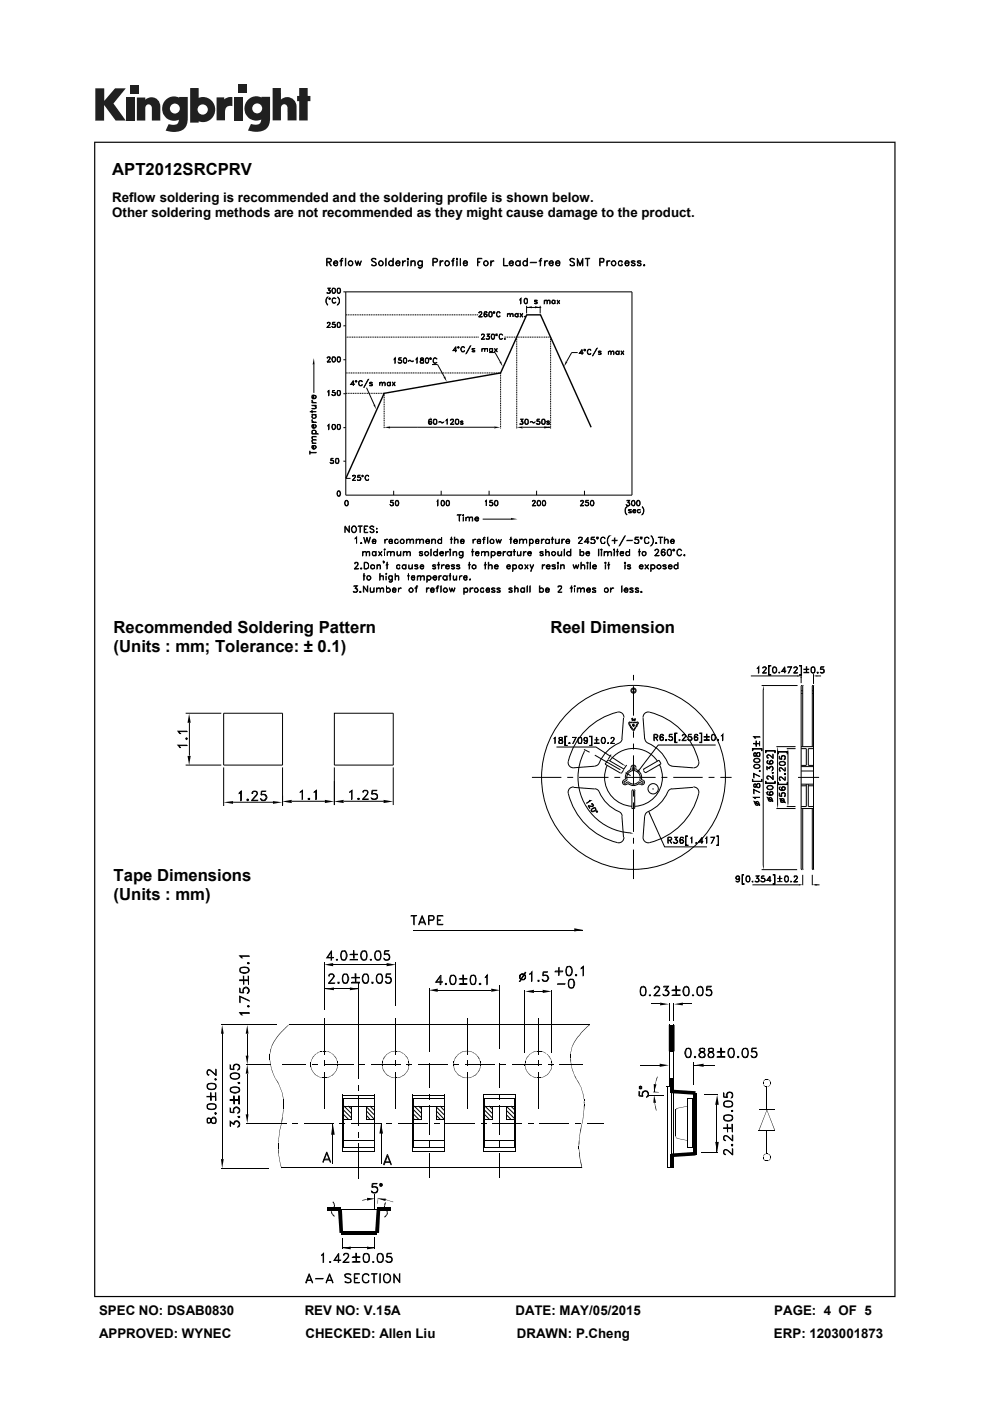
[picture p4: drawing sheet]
<svg xmlns="http://www.w3.org/2000/svg" width="210mm" height="297mm" viewBox="0 0 210 297" stroke-linecap="round" stroke-linejoin="round" font-family="sans-serif">
<defs><g id="words">
<g font-size="3.5">
<text x="23.8" y="37.1">APT2012SRCPRV</text>
<text x="24.1" y="134.2">Recommended Soldering Pattern</text>
<text x="116.7" y="134.2">Reel Dimension</text>
<text x="24.1" y="138.2">(Units : mm; Tolerance: ± 0.1)</text>
<text x="24.1" y="186.8">Tape Dimensions</text>
<text x="24.1" y="190.9">(Units : mm)</text>
</g>
<g font-size="2.8">
<text x="23.8" y="42.8">Reflow soldering is recommended and the soldering profile is shown below.</text>
<text x="23.8" y="46">Other soldering methods are not recommended as they might cause damage to the product.</text>
<text x="21" y="278.7">SPEC NO: DSAB0830</text>
<text x="64.6" y="278.7">REV NO: V.15A</text>
<text x="109.3" y="278.7">DATE: MAY/05/2015</text>
<text x="164.2" y="278.7">PAGE: 4 OF 5</text>
<text x="21" y="283.6">APPROVED: WYNEC</text>
<text x="64.8" y="283.6">CHECKED: Allen Liu</text>
<text x="109.6" y="283.6">DRAWN: P.Cheng</text>
<text x="164.1" y="283.6">ERP: 1203001873</text>
</g>
</g></defs>
<g fill="#231f20">
<path d="M20.2 18.7h1.9v2.7l2.3-2.7h2.3l-2.6 3.2 2.6 3.7h-2.2l-2.4-3.3v3.3h-1.9z"/>
<path d="M26.7 20.7h1.8v4.9h-1.8z"/>
<path d="M49.6 20.7h1.8v4.9h-1.8z"/>
<path d="M27.6 18h1.8v1.8h-1.8z"/>
<path d="M50.6 17.9h1.8v1.8h-1.8z"/>
<path d="M29 20.7h1.8v.4a1.9 1.9 0 0 1 2.2-.3 1.9 1.9 0 0 1 1 2v2.8h-1.8v-2.7a.7 .7 0 0 0-.7-.8 .7 .7 0 0 0-.7 .8v2.7h-1.8z"/>
<path d="M45.9 20.6h1.7v.5a2.02 2.02 0 0 1 1.7-.5v1.9h-.2a1.12 1.12 0 0 0-1.4 1.3v1.7h-1.8z"/>
<path d="M57.8 18.7h1.8v2.4a1.98 1.98 0 0 1 2.2-.3 1.98 1.98 0 0 1 1.1 2v2.7h-1.9v-2.6a.7 .7 0 0 0-.7-.8 .7 .7 0 0 0-.7 .8v2.6h-1.8z"/>
<path d="M63.5 18.7h1.8v1.6h.5v1.1h-.5v4.1h-1.8v-4.1h-.5v-1.1h.5z"/>
<path d="M40.3 18.7v7.3h1.8v-.3a2.63 2.63 0 0 0 3.5-2.5 2.63 2.63 0 0 0-3.5-2.5v-2zM41.9 23.2a1.1 1.1 0 0 1 2.2 0 1.1 1.1 0 0 1-2.2 0z"/>
<path d="M35.3 21a2.56 2.56 0 0 0-.6 3.3 2.56 2.56 0 0 0 3.2 1.1 1.09 1.09 0 0 1-1.5 1.1l-.6-.2-.7 1.4a5.3 5.3 0 0 0 3.8-.2 2.69 2.69 0 0 0 .9-2.4v-4.5h-1.8v.1l-.8-.2a2.44 2.44 0 0 0-1.9 .5zM36 23a1.06 1.06 0 0 1 2.1 0 1.06 1.06 0 0 1-2.1 0z"/>
<path d="M52.8 21a2.56 2.56 0 0 0-.6 3.3 2.56 2.56 0 0 0 3.2 1 1.09 1.09 0 0 1-1.5 1.1l-.7-.1-.6 1.4a5.3 5.3 0 0 0 3.7-.3 2.69 2.69 0 0 0 1-2.3v-4.6h-1.8v.2l-.9-.3a2.44 2.44 0 0 0-1.8 .6zM53.5 23a1.06 1.06 0 0 1 2.1 0 1.06 1.06 0 0 1-2.1 0z"/>
</g>
<g fill="#000">
<path d="M66.6 75.9l.1 1.4h-.4zM105.9 76.8l.4-.2 .3 1.1zM111.7 65.2l1.1-.3v.5zM113.5 64.9l1.1 .3-1.1 .2zM120 76.6l.3 .2-.6 .9zM79.2 85.8l.3-.1 .3 1.1zM81.5 90.6l1.2-.2v.4zM94.1 80l.3-.2 .4 1.1zM104.8 90.4l1.3 .2-1.3 .2zM109.6 90.6l1.2-.2v.4zM115.4 90.4l1.4 .2-1.4 .2zM108.4 109.8l1.3 .3-1.3 .1z"/>
<path d="M40.1 151.3l.4 1.9h-.7zM124.1 159l-.1 .6-.3-.1zM161.9 145.3l.1 1h-.2zM164.9 158.3l.1 .6h-.2zM167.1 158.7l.1 .6h-.2zM169.1 143.1l.8 .2-.8 .2zM172.5 143.3l.9-.2v.4zM39.8 160.3h.7l-.4 1.9zM47.4 170.1l2-.3v.6zM57.9 169.8l1.9 .3-1.9 .3zM59.8 169.9l2.1-.3v.7zM68.9 169.6l2 .3-2 .4z"/>
<path d="M70.9 169.9l2-.3v.7zM81.4 169.6l2 .3-2 .4zM129.5 160.3l.5 .3-.1 .2zM132.2 162l.6 .4-.6-.2zM133.7 176.5l.7 .2-.7 .1zM135.5 163.1l.1 .2-.4 .4zM137.6 172l.3 .6-.2 .1zM164.8 170.8h.2l-.1 .6zM167 170.4h.2l-.1 .6zM121.8 196.8l1.9 .4-1.9 .3zM161.8 183.5h.2l-.1 .9zM169.4 187.4l.9 .2-.9 .2z"/>
<path d="M172.3 187.6l.8-.2v.4zM47.1 217.3l.4 1.9h-.6zM52.5 217.3l.2 1.9h-.6zM58.7 219.8l.1 .1-.3 .5h-.1zM59.1 219.4v.1l-.3 .4-.1-.1zM59.5 218.9l.1 .1-.5 .5v-.1zM59.5 218.9l.4-.4 .1 .1-.4 .4zM59.9 218.5l.4-.4 .1 .1-.4 .4zM60.3 218.1l.5-.5v.1l-.4 .5zM60.8 217.6l.5-.4-.5 .5zM68.8 204.5l1.9-.3v.7zM69 209.7l1.8-.4v.6z"/>
<path d="M74.2 209.3l1.9 .4-1.9 .2zM82 204.2l2 .3-2 .4zM91 209.9l1.8-.3v.7zM104.2 209.6l1.9 .3-1.9 .4zM111.4 210.2l1.8-.3v.6zM113.3 210.1l1.9 .1zM115.1 209.9l1.9 .3-1.9 .3zM122.5 219.8l.1 .1-.4 .5h-.1zM122.5 219.8l.4-.4 .1 .1-.4 .4zM123.2 218.9l.1 .1-.3 .5-.1-.1zM123.2 218.9l.5-.4v.1l-.4 .4zM123.7 218.5l.4-.4 .1 .1-.5 .4z"/>
<path d="M124.1 218.1l.4-.5 .1 .1-.4 .5zM124.5 217.6l.5-.4 .1 .1-.5 .4zM138.1 212.8l1.9 .1zM140 212.6l1.9 .3-1.9 .3zM143 212.9l1.8-.3v.6zM144.8 212.8l2 .1zM52.5 225.7l.2 1.9h-.6zM52.1 236.3h.6l-.2 1.8zM52.1 223.8h.6l-.2 1.9zM57.2 223.5l.1 1.3zM57.2 224.8l.2 .5zM57.3 222.7h.1v.4z"/>
<path d="M57.3 223.1l-.1 .4zM57.3 225.3l.1 .4zM57.4 225.7l.1 .5zM57.4 222.3v.4h-.1zM57.4 226.2l.2 .4zM57.5 222l-.1 .3zM57.5 226.6l.3 .4-.1 .1zM57.7 221.5l.1 .1-.3 .4zM57.8 227l.2 .5-.3-.4zM57.9 221.2l-.1 .4zM57.9 227.5l.2 .5zM58 220.9v.4z"/>
<path d="M58 228l.3 .4zM58.2 228.4l.3 .4zM58.4 220.4h.1l-.4 .5h-.1zM58.5 228.8l.3 .4h-.1zM58.8 229.2l.3 .4-.1 .1-.3-.5zM59.1 229.6l.1 .4-.2-.3zM59.1 230l.3 .4zM59.3 230.4l.3 .5zM59.3 239.6l-.1 .6zM59.5 230.9l.2 .4zM59.5 238.9l-.2 .7zM59.7 231.3l.2 .4z"/>
<path d="M59.7 238.2l-.1 .8zM59.7 237.5h.2l-.2 .7zM59.8 231.7l.1 .5zM60 232.1l.1 .5zM59.9 236.7v.8h-.2zM60 232.6l.2 .5zM60 235.9l-.1 .8zM60.1 235.2l-.1 .7zM62 238.1l1.2 .1zM65.9 225.1l.1 1zM65.9 226.1v.3zM66 226.3v.3z"/>
<path d="M66 224.8l-.1 .3zM66.1 226.5v.4zM66.1 224.6l-.1 .2zM66.2 226.8l.1 .2-.2-.1zM66.2 225.7l1.2 .1zM66.3 224.3v.1l-.2 .2zM66.3 227l.1 .2-.1 .1zM66.3 224.1v.3zM66.4 227.2l.2 .3-.3-.2zM66.3 224.1l.2-.2 .1 .1-.2 .2zM66.5 227.5l.3 .1-.1 .1zM66.5 223.9l.3-.2-.2 .3z"/>
<path d="M66.8 227.6l.1 .2-.1 .1-.1-.2zM66.8 223.5l.1 .1-.2 .1zM66.9 227.8l.2 .3-.3-.2zM66.8 223.5l.4-.1zM67.1 228l.3 .1h-.1zM67.1 223.4l.2-.2 .1 .1zM67.4 228.1l.1 .2-.2-.2zM67.3 223.2l.2-.1-.1 .2zM67.5 228.2l.3 .2zM67.5 223.1l.3-.1zM67.8 228.3l.2 .2zM68 222.9l.3 .1z"/>
<path d="M67.8 223l.2-.1zM68 228.4l.3 .2zM68.3 228.5l.5 .1zM68.5 222.8l.5 .1zM68.3 222.9l.2-.1zM68.7 224.8l.1 1.3zM68.8 228.5l.5 .1zM69.3 228.5h.3zM69 222.8l.3 .2zM69.5 228.4h.3zM69.3 222.9h.3zM69.7 228.3l.3-.1-.2 .2z"/>
<path d="M69.6 222.9l.2 .1h-.3zM70 228.2l.2-.1zM69.7 223.1l.1-.1 .2 .1zM70.2 228.1h.3zM70 223.1l.2 .2zM70.6 227.8l.1 .1-.2 .2-.1-.1zM70.2 223.2l.3 .2zM70.7 227.6l.1 .1-.1 .2-.1-.1zM70.4 223.4l.3 .1-.1 .1zM70.9 227.5l-.1 .2-.1-.1zM70.6 223.6l.1-.1 .1 .2zM71.1 227.2l.1 .1-.3 .2z"/>
<path d="M70.7 223.7l.3 .2-.1 .1zM71.3 227l-.1 .3-.1-.1zM70.9 224l.1-.1 .2 .2-.1 .1zM71.3 226.8l.1 .1-.1 .1zM71.1 224.2l.1-.1 .1 .2v.1zM71.4 226.5v.4zM71.3 224.3l.1 .3-.1-.2zM71.5 226.3v.3zM71.5 225.1l.1 .2zM71.3 224.6l.2 .2zM71.5 226.1l.1 .3zM71.6 225.9l-.1 .2z"/>
<path d="M71.6 225.6l.1 .3zM71.4 224.8l.2 .3zM71.5 225.3l.2 .3zM72 238.1l1.2 .1zM72.9 237.3l1.7 .1zM76.1 230l.1 1.2zM76.2 225.7l1.2 .1zM77.7 237.3l1.7 .1zM81 225.6h.2v.3h-.2zM81 225.9h.2v.2zM81.1 225.1l.1 .2zM81.1 225.3l.1 .3h-.2z"/>
<path d="M81.1 226.1v.3zM81.2 226.3v.3zM81.2 224.8l-.1 .3zM81.2 226.5v.4zM81.2 224.6v.2zM81.3 226.8l.2 .2h-.2zM81.3 224.3l.2 .1-.3 .2zM81.3 227l.3 .2-.1 .1zM81.5 224.1v.3l-.2-.1zM81.6 227.2l.2 .3-.3-.2zM81.5 224.1l.2-.2 .1 .1-.2 .2zM81.7 227.5l.2 .1-.1 .1z"/>
<path d="M81.7 223.9l.2-.2-.1 .3zM81.9 227.6l.2 .2-.1 .1-.2-.2zM82 238.1l1.2 .1zM82 223.5l.1 .1-.3 .1zM82.1 227.8l.2 .2-.1 .1-.2-.2zM82 223.5l.3-.1-.2 .2zM82.3 228l.2 .1h-.3zM82.2 223.4l.3-.1zM82.5 228.1l.2 .2-.3-.2zM82.4 223.2l.3-.1-.2 .2zM82.7 228.2l.2 .2zM82.7 223.1l.2-.1z"/>
<path d="M82.9 228.3l.3 .1-.1 .1zM82.9 223h.3zM83.2 228.4l.2 .1h-.3zM83.1 222.9l.3 .1zM83.4 228.5h.3l-.3 .1zM83.4 222.9h.3zM83.7 228.5l.3 .1h-.4zM83.9 224.8l.1 1.3zM83.6 222.8l.4 .1zM84 228.5l.2 .1zM84 222.8l.2 .1zM84.2 228.5l.3 .1z"/>
<path d="M84.4 228.5h.3zM84.2 222.8l.3 .1-.1 .1zM84.6 228.4h.4zM84.5 222.9h.2l-.3 .1zM84.9 228.3l.2-.1-.1 .2zM84.7 222.9l.3 .1h-.4zM85.3 228.1h.1l-.3 .2zM84.9 223.1l.1-.1 .1 .1zM85.3 228.1h.3zM85.1 223.1l.3 .1-.1 .1zM85.7 227.8l.1 .1-.2 .2v-.1zM85.4 223.2l.2 .2-.3-.1z"/>
<path d="M85.9 227.6l.1 .1-.2 .2-.1-.1zM85.6 223.4l.2 .1-.1 .1zM86.1 227.5l-.1 .2-.1-.1zM85.7 223.6l.1-.1 .2 .2zM86.2 225.7l1.2 .1zM86.2 227.2l.1 .1-.2 .2zM85.9 223.7l.3 .2-.1 .1zM86.4 227l-.1 .3-.1-.1zM86.1 224l.1-.1 .1 .2-.1 .1zM86.5 226.8l.1 .1-.2 .1zM86.2 224.2l.1-.1 .2 .2-.1 .1zM86.6 226.5v.4z"/>
<path d="M86.5 224.3l.1 .3-.2-.2zM86.7 226.3v.3zM86.7 225.6h.1v.3h-.1zM86.7 225.1v.2zM86.5 224.6l.2 .2zM86.7 226.1v.3zM86.7 225.9h.1l-.1 .2zM86.6 224.8l.1 .3zM86.7 225.3l.1 .3h-.1zM87.8 237.3l1.7 .1zM91 232l.1 1.1zM92 238.1l1.2 .1z"/>
<path d="M92.5 237.3l1.7 .1zM96.1 225.7l1.3 .1zM96.1 225.6h.2v.3h-.2zM96.1 225.9h.2v.2zM96.2 225.1l.1 .2zM96.2 225.3l.1 .3h-.2zM96.2 226.1v.3zM96.3 226.3v.3zM96.3 224.8l-.1 .3zM96.4 226.5v.4zM96.4 224.6l-.1 .2zM96.5 226.8l.1 .2-.2-.1z"/>
<path d="M96.5 224.3l.1 .1-.2 .2zM96.5 227l.2 .2v.1zM96.7 224.1l-.1 .3zM96.7 227.2l.2 .3-.2-.2zM96.7 224.1l.1-.2 .1 .1-.2 .2zM96.8 227.5l.3 .1-.1 .1zM96.8 223.9l.3-.2-.2 .3zM97.1 227.6l.1 .2v.1l-.2-.2zM97.2 223.5v.1l-.2 .1zM97.2 227.8l.2 .2-.1 .1-.1-.2zM97.2 223.5l.2-.1-.2 .2zM97.4 228l.3 .1h-.4z"/>
<path d="M97.3 223.4l.4-.1zM97.7 228.1l.1 .2-.2-.2zM97.6 223.2l.2-.1-.1 .2zM97.8 228.2l.3 .1-.1 .1zM97.8 223.1h.3zM98.1 228.3l.2 .1h-.3zM98 223h.3zM98.3 228.4l.3 .1h-.3zM98.3 222.9l.3 .1zM98.6 228.5h.3l-.4 .1zM98.5 222.9h.4zM98.9 228.5l.1 .1h-.2z"/>
<path d="M99 224.8l.1 1.3zM98.8 222.8l.2 .1zM99 228.5l.4 .1zM99.3 228.5l.3 .1zM99 222.8h.4zM99.5 228.5h.4zM99.4 222.8l.2 .1h-.3zM99.8 228.4l.2-.1-.1 .2zM99.6 222.9h.3l-.4 .1zM100 228.3l.3-.1zM99.8 223l.1-.1 .1 .2zM100.5 228.1l-.2 .2z"/>
<path d="M100 223l.3 .1zM100.5 228.1h.3zM100.3 223.1l.2 .1v.1zM100.9 227.8l.1 .1-.2 .2-.1-.1zM100.5 223.2l.3 .2-.3-.1zM101.1 227.6v.1l-.1 .2-.1-.1zM100.7 223.4l.3 .1-.1 .1zM101.2 227.5l-.1 .2v-.1zM100.9 223.6l.1-.1 .1 .2zM101.4 227.2l.1 .1-.3 .2zM101.1 223.7l.2 .2-.1 .1zM101.5 227h.1l-.1 .3z"/>
<path d="M101.2 224l.1-.1 .2 .2-.1 .1zM101.6 226.8v.2h-.1zM101.4 224.2l.1-.1 .1 .2-.1 .1zM101.7 226.5v.4zM101.5 224.4l.1-.1 .1 .3zM101.8 226.3v.3zM101.8 225.6h.2v.3h-.2zM101.8 225.1l.1 .2zM101.6 224.6l.2 .2zM101.8 226.1l.1 .3zM101.8 225.9h.2l-.1 .2zM101.7 224.8l.2 .3z"/>
<path d="M102 238.1l1.2 .1zM101.8 225.3l.2 .3h-.2zM102.8 237.3l1.6 .1zM106 232l.1 1.2zM106.1 225.7l1.3 .1zM107.5 237.3l1.8 .1zM111.3 225.6l.1 .3zM111.3 225.9l.2 .2zM111.4 225.1l.1 .2zM111.4 225.3l-.1 .3zM111.4 226.1v.3zM111.5 226.3v.3z"/>
<path d="M111.5 224.8l-.1 .3zM111.6 226.5v.4zM111.6 224.6l-.1 .2zM111.6 226.8l.1 .2-.1-.1zM111.6 224.3l.1 .1-.1 .2zM111.6 227l.3 .2-.1 .1zM111.8 224.1l-.1 .3zM111.9 227.2l.2 .3-.3-.2zM112 238.1l1.2 .1zM111.8 224.1l.2-.2 .1 .1-.2 .2zM112 227.5l.2 .1-.1 .1zM112 223.9l.2-.2-.1 .3z"/>
<path d="M112.2 227.6l.2 .2-.1 .1-.2-.2zM112.3 223.5l.1 .1-.3 .1zM112.4 227.8l.2 .2-.1 .1-.2-.2zM112.3 223.5l.3-.1-.2 .2zM112.6 228l.1 .1h-.2zM112.5 223.4l.2-.2zM112.7 228.1l.3 .2zM112.7 223.2l.3-.1zM113 228.2l.2 .1v.1zM113 223.1h.2zM113.2 228.3l.3 .1h-.3zM113.2 223h.3z"/>
<path d="M113.5 228.4l.3 .1h-.4zM113.4 222.9l.4 .1zM113.8 228.5l.1 .1h-.2zM113.9 222.8l.3 .1zM113.7 222.9l.2-.1-.1 .2zM113.9 228.5l.8 .1zM114.2 224.8l.1 1.3zM114.2 222.8l.2 .1zM114.7 228.5l.2-.1zM114.7 222.9l.2 .1zM114.4 222.8l.3 .2zM114.9 228.4l.3-.1z"/>
<path d="M115.2 228.3l.3-.1zM114.9 222.9l.3 .2zM115.6 228.1h.1l-.2 .2zM115.2 223l.3 .1zM115.6 228.1l.3-.1-.2 .1zM115.5 223.1l.2 .1-.1 .1zM116 227.8l.1 .1-.2 .2zM115.6 223.3l.4 .1zM116.1 225.7l1.3 .1zM116.2 227.6l.1 .1-.2 .2-.1-.1zM115.9 223.4l.2 .1-.1 .1zM116.4 227.5l-.1 .2-.1-.1z"/>
<path d="M116 223.6l.1-.1 .2 .2zM116.6 227.2v.1l-.2 .2zM116.2 223.7l.3 .2-.1 .1zM116.6 227v.3zM116.4 224l.1-.1 .1 .2v.1zM116.8 226.8l.1 .1-.3 .1zM116.6 224.1v.3zM116.9 226.5v.4zM116.6 224.4l.1-.1 .2 .3zM117 226.3v.3zM117 225.6h.1v.3h-.1zM117 225.1l.1 .2z"/>
<path d="M116.8 224.6l.2 .2zM117 226.1l.1 .3zM117 225.9h.1v.2zM116.9 224.8l.2 .3zM117 225.3l.1 .3h-.1zM121 223.5v.8zM121 224.3l.1 .5h-.1zM121 224.8h.1v.5zM121 223.1v.4zM121 225.3l.2 .4zM121.1 222.7l-.1 .4zM121.1 225.7l.2 .5z"/>
<path d="M121.2 222.3l-.1 .4zM121.2 226.2l.2 .4zM121.3 222l-.1 .3zM121.3 226.6l.2 .4v.1zM121.5 221.5v.1l-.2 .4zM121.5 227l.2 .5-.2-.4zM121.6 221.2l-.1 .4zM121.6 227.5l.3 .5zM121.8 220.9l-.1 .4zM121.8 228l.3 .4h-.1zM122 228.4h.1l.2 .4zM122 238.1l1.2 .1z"/>
<path d="M122.1 220.4h.1l-.3 .5h-.1zM122.2 228.8l.4 .4h-.1zM122.6 229.2l.2 .4-.1 .1-.2-.5zM122.8 229.6l.2 .4-.3-.3zM122.9 230l.3 .4zM123.1 239.6h.1l-.2 .6zM123.2 230.4l.2 .5zM123.2 238.9v.7h-.1zM123.3 230.9l.2 .4zM123.4 231.3l.3 .4zM123.4 238.2l-.1 .8zM123.6 231.7l.1 .5z"/>
<path d="M123.6 237.5l-.2 .7zM123.7 232.1l.1 .5zM123.7 236.7l-.1 .8zM123.7 232.6l.2 .5zM123.7 235.9v.8zM123.8 233.1l.1 .4zM123.8 233.5l.2 .5h-.2zM123.8 234h.2v.4h-.2zM123.8 234.4h.2l-.1 .8zM123.8 235.2l-.1 .7zM138.7 232.2l.5 1.6h-.6zM138.7 231l.1 .5z"/>
<path d="M138.8 233.8l.1 .6zM138.8 230.4l-.1 .6zM139 234.3l.2 .6h-.2zM138.9 229.8l-.1 .6zM139 234.9h.2v.6zM139.1 229.3l-.1 .6zM139.2 228.8h.1l-.2 .5zM138.7 229.8l.5 .1-.5 1.6zM139.4 228.2l-.1 .6h-.1zM138.6 231.4l1.2 .2h-1.2zM139.9 225.5l2 .4-2 .3zM141.4 230.3h1.6z"/>
<path d="M142 228.6h1v1.7h-1zM142 217.3h1v5.6h-1zM142 230.3h.9v1.4h-.9zM142.5 231l5 .4v.7l-5-.3zM143.3 235.3h.1zM143.3 235.3l.1 .2h-.2zM143.4 235.1l.1 .1-.2 .1zM143.4 235.1h.2zM143.5 235l.1-.1v.2zM143.6 234.9l.1 .1-.1 .1zM143.7 234.9l2.1-.4zM145.8 232.9l1.2 .1z"/>
<path d="M147.3 225.9l1.9-.4v.7zM152.1 232.1l.4 2.1h-.8zM160.9 239.7h.4zM162.6 235.3l-1.6 4.4h-.1zM161.9 229.3v.2zM161.9 229.5v.4zM161.9 229.9l.1 .1zM161.9 229.3l.1-.1-.1 .2zM161.9 230l.2 .1-.1 .1zM162 229.1l.1 .1h-.2zM162.1 230.1v.2zM162 229.1h.2z"/>
<path d="M162.2 230.2v.1zM162.1 229h.2zM162.3 230.3l.1 .1-.2-.1zM162.4 228.8l.2 .1zM162.2 228.9l.2-.1-.1 .2zM162.4 230.3l.4 .1zM162.6 235.3l1.8 4.4h-.1zM162.6 228.8l.2 .1zM162.8 230.3l.2 .1zM162.9 230.3h.1v.1zM162.8 228.8h.2zM163 230.3h.2z"/>
<path d="M163 228.8v.2l-.1-.1zM163.1 230.2h.2zM163 228.9l.2 .1-.1 .1zM163.2 230.1l.2-.1-.1 .2zM163.1 229.1h.2zM163.3 229.9h.2zM163.4 229.5l.1 .3zM163.2 229.2l.1-.1 .1 .1zM163.4 229.8l.1 .1h-.2zM163.3 229.4l.2-.1v.2zM163.3 229.2l.2 .1-.2 .1zM46.9 245.7h.6l-.4 2z"/>
<path d="M59 242.3l.1 1.2zM59 243.5l.1 .6h-.1zM59 244.1h.1v.6zM59.1 241.6l-.1 .7zM59.1 244.7l.2 1zM59.1 240.9v.7zM59.2 240.2l-.1 .7zM59.2 245.7l.3 1zM59.4 246.7l.3 1zM69.5 256h2.9v.8h-2.9zM70.6 238.1l.4 2.5h-.8zM76.1 240l.1 1.2z"/>
<path d="M76.8 254.5l.5-.2v.2zM77.9 254l1.6 .1-1.6 .5zM77.3 254.3l.6-.1-.6 .3zM77.9 254.2l.5-.1zM79.9 256.4h.7l-.2 5h-.9zM80 256h2.8v.8h-2.8zM80.1 254v1.2zM80.1 254.1h.6zM80.8 238.1l.4 2.2h-.7zM80.7 254.1l.5 .2-.6-.1zM80.1 254.1h1.7v.5zM81.2 254.2l.6 .1z"/>
<path d="M81.8 254.3l.5 .3-.5-.2zM82.3 254.5l.6 .2zM82.9 254.6l.5 .2zM91 241.9l.1 1.2zM106 241.9l.1 1.3zM122.7 242.3h.2l-.1 .7zM122.7 243l.1 .5zM122.7 243.5l.2 .6zM122.8 241.6l.1 .7h-.2zM122.8 244.1l.2 .6h-.2zM122.8 244.7h.2l.1 1zM122.9 240.9l-.1 .7z"/>
<path d="M123 240.2l-.1 .7zM123 245.7l.3 1h-.1zM123.2 246.7h.1l.1 1zM141.4 247.5l1.1 .1zM142 244.6h.9v3h-.9zM143.2 240.8l.2 .1-.1 .1zM143.4 240.9l-.1 .2zM143.3 241.1l.2 .1zM143.4 241.2l.2 .1h-.1zM143.6 241.3h-.1zM143.6 241.3l.1 .1-.1-.1zM143.7 241.3l2.1 .6z"/>
<path d="M145.8 243.3l1.2 .1zM145.8 241.8l.1 1.6zM147.1 231.7h.8v13.1h-.8zM142.5 244.6l5-.4v.8l-5 .3zM151.7 242.1h.8l-.4 2.2zM161.9 245.1v.1zM161.9 245.2v.5zM161.9 245.7h.1l-.1 .1zM161.9 245.1l.1-.1-.1 .2zM162 245.7v.2zM162 244.8l.1 .1-.2 .1zM162.1 245.8v.2z"/>
<path d="M162 244.8h.2zM162.2 245.9v.2zM162.1 244.7h.2zM162.3 246l.1 .2-.2-.1zM162.2 244.6l.2 .1zM162.4 246.1l.2 .1zM162.5 244.6h.3zM162.4 244.6h.1zM162.6 246.1l.2 .1zM162.8 246.1l.2 .1zM162.9 246.1l.1-.1v.2zM162.8 244.6h.2l-.1 .1z"/>
<path d="M163 246h.2zM162.9 244.7l.1-.1zM163.1 245.9h.2zM163 244.6l.2 .1-.1 .1zM163.2 245.8h.2zM163.2 244.7v.2zM163.3 245.7h.2l-.1 .1zM163.4 245.2l.1 .3zM163.2 244.9l.1-.1 .1 .2zM163.4 245.5l.1 .2h-.2zM163.3 245.2l.2-.1v.1zM163.3 245l.2 .1-.2 .1z"/>
<path d="M72.4 261h7.6v.8h-7.6zM71.7 256.4l.8-.1 .3 5.1h-.8zM72.7 264.6l1.7-.3v.6zM77.9 264.3l1.6 .3-1.6 .3z"/>
<path d="M20 30v245h169.9v-245zM20.2 30.3h169.5v244.5h-169.5z"/>
</g>
<g fill="none" stroke="#000" stroke-width=".21">
<path d="M69.4 55.5l.7-.1 .1-.4-.8-.1-.1 1.5v-1.6h.6l.4 .2a.46 .46 0 0 1-.4 .6h-.5M69.7 55.6l.6 .8-.5-.8M70.9 55.5l.1-.1a.36 .36 0 0 1 .4 0 .36 .36 0 0 1 .2 .4h-.8zM71 55.4l.3-.1 .3 .3v.2h-.8l.2 .4a.36 .36 0 0 0 .6-.2v.1a.53 .53 0 0 1-.8 .1 .53 .53 0 0 1 .2-.8zM72.1 55.3l.6 .1zM72.5 54.9l-.2 1.5v-1.4l.4-.2-.3 .1M73.3 54.8v1.6zM75.3 55.3l.4 .8 .3-.8 .3 .8 .3-.8-.3 1.1-.3-.9-.3 .9zM78.8 55a.6 .6 0 0 1 1 0l-.4-.1-.6 .1 .2 .4 .8 .4v.3a.6 .6 0 0 1-1 0l.3 .2 .7-.2v-.2l-.8-.5zM81.8 54.8l.1 1.6zM83.3 54.8l.1 1.6zM84.1 55.5l.1-.1a.36 .36 0 0 1 .4 0 .36 .36 0 0 1 .2 .4h-.8z"/>
<path d="M84.2 55.4l.3-.1 .4 .3v.2h-.9l.2 .4a.36 .36 0 0 0 .6-.2l.1 .1a.53 .53 0 0 1-.9 .1 .53 .53 0 0 1 .2-.8zM85.4 55.3v1.1zM85.5 55.5l.5-.2-.6 .5zM86.4 54.9l.1-.1 .1 .1-.1 .1zM86.5 55.3v1.1zM86.5 54.9h.1M87.1 55.3l.1 1.1zM87.6 55.3l.4 .1 .1 1-.2-1h-.3l-.4 .2zM89.5 55.3v1.3a.47 .47 0 0 1-.4 .3 .47 .47 0 0 1-.4-.3l.3 .2 .4-.1zM91.9 55.5l.7-.1 .1-.4-.2-.1h-.6l-.1 1.5v-1.6h.7l.3 .2-.2 .5-.7 .1M93.3 55.3l.1 1.1zM93.7 55.3l.3 .1h-.3l-.3 .4z"/>
<path d="M95.8 55.3l.5 .1zM96.1 54.9l-.1 1.5v-1.4l.4-.2-.3 .1M96.9 54.8l.1 .1v.1zM96.9 55.3l.1 1.1zM96.9 54.9h.1zM97.6 54.8v1.6M98.4 55.4h.4l.3 .4h-.8zM98.4 55.4l.4-.1 .4 .3v.2h-.9l.1 .4 .4 .1 .3-.3 .1 .1a.55 .55 0 0 1-.9 .1 .55 .55 0 0 1 .1-.8zM101.3 54.8h.9l-.8 .1v1.5zM101.4 55.5l.4 .1h-.4M104.1 55.3l.1 1.1zM104.2 55.5l.6-.2-.6 .5z"/>
<path d="M106.8 54.8l.1 1.5 .8 .1h-.9zM108.1 55.5l.1-.1a.36 .36 0 0 1 .4 0 .36 .36 0 0 1 .2 .4h-.7zM108.2 55.4l.4-.1 .3 .3v.2h-.8l.1 .4a.36 .36 0 0 0 .6-.2l.1 .1a.53 .53 0 0 1-.8 .1 .53 .53 0 0 1 .1-.8zM109.4 55.5l.3-.2h.3l.3 .2-.3-.1a.48 .48 0 0 0-.6 .4 .48 .48 0 0 0 .6 .5l.3-.2-.3 .3a.56 .56 0 0 1-.6-.3 .56 .56 0 0 1 0-.6zM110.3 55.3v1.1zM111.1 55.4l.2-.1 .5 .2-.3-.1a.48 .48 0 0 0-.6 .4 .48 .48 0 0 0 .6 .5l.3-.2-.5 .3a.62 .62 0 0 1-.2-1zM111.8 54.8l.1 1.6zM112.5 55.6l1.3 .1zM114.3 55.3l.5 .1zM114.7 54.9l-.1 1.5v-1.4l.3-.2-.2 .1M115.5 55.3l.1 1.1zM115.8 55.4h.4a.46 .46 0 0 0-.6 .4z"/>
<path d="M116.6 55.5l.5-.1 .2 .4h-.8zM116.7 55.4l.4-.1 .3 .5-.9 .1a.46 .46 0 0 0 .6 .4l.2-.3 .1 .1-.3 .3a.56 .56 0 0 1-.6-.4 .56 .56 0 0 1 .2-.6zM117.9 55.8v.1a.47 .47 0 0 0 .3 .4 .47 .47 0 0 0 .4-.1l.1-.2-.1 .3a.52 .52 0 0 1-.7-.2zM118 55.5l.5-.1 .2 .4h-.8zM118 55.4h.6l.1 .4h-.8zM120.8 55a.6 .6 0 0 1 1.1 0l-.4-.1-.6 .1 .2 .4 .6 .2 .2 .5a.6 .6 0 0 1-1.1 0l.4 .2 .6-.1v-.4l-.7-.4zM122.4 54.8l.6 1.3 .6-1.3v1.6l-.1-1.3-.5 1.3-.5-1.3-.1 1.3zM124.1 54.8l1 .1zM124.6 54.9v1.5v-1.5M127.3 55.5l.7-.1v-.5h-.7l-.1 1.5v-1.6l.8 .1v.6l-.7 .1M128.7 55.3l.1 1.1zM129 55.4h.4a.46 .46 0 0 0-.6 .4z"/>
<path d="M131.3 55.4l.2-.1 .4 .1v.2v-.2a.48 .48 0 0 0-.6 .1 .48 .48 0 0 0 0 .6 .48 .48 0 0 0 .6 .1v-.2v.3l-.4 .1a.62 .62 0 0 1-.2-1zM132.7 55.4h.4l.3 .4h-.8zM132.7 55.4l.4-.1 .4 .3v.2h-.9l.1 .4 .4 .1 .3-.3 .1 .1a.55 .55 0 0 1-.9 .1 .55 .55 0 0 1 .1-.8zM134 56.2h.6M134 55.4h.6M134 55.6l.7 .4-.1 .3h-.6l-.1-.2 .1 .2M134 55.4v.3M134.6 55.9v.4M134.6 55.4l.1 .1-.1-.1-.3-.1-.4 .2 .7 .5M135.2 56.2h.7M135.2 55.4h.7M135.2 55.6l.6 .2 .2 .3a.46 .46 0 0 1-.4 .3 .46 .46 0 0 1-.5-.3l.2 .2"/>
<path d="M135.3 55.4v.3M135.8 55.9v.4M135.8 55.4l.2 .1a.46 .46 0 0 0-.4-.3 .46 .46 0 0 0-.5 .3l.1 .2 .7 .3M136.6 56.1l.2 .1-.1 .2zM136.6 56.2l.1 .1zM66.6 77.3v6M69.4 62l.1 .1M69.4 76.7l.7 .1h-.7M69.4 63.1l.1-.1-.3 .4v.8l.2 .5a1.3 1.3 0 0 1 0-1.6zM69.4 68.4l.4-.1 .2 .4-.6 .7h.7h-.7l.6-.7v-.3h-.5l-.1 .2zM69.5 75.7h.5v.3l-.6 .8 .6-.7v-.3l-.2-.1-.4 .2zM69.7 61.5h.3a.38 .38 0 0 1-.1 .6 .38 .38 0 0 1-.5-.1v.1h.6v-.1"/>
<path d="M69.7 61.5l.3-.4h-.6h.6l-.4 .4 .4 .3M69.8 61.5l.2 .3-.2 .3M69.8 63.2h.2v.2l-.1 .1zM69.8 63.3h.2zM70.5 69.3l.1 .1M70.5 63.4l.3-.3 .4 .3-.1-.2h-.5a.69 .69 0 0 0 0 1h.4l.2-.2-.1 .2h-.5l-.1-.2zM70.5 61.2h.5M70.5 61.1h.5l.1 .2v.7l-.1 .1a.56 .56 0 0 1-.6-.3 .56 .56 0 0 1 .1-.7zM70.5 75.8h.5M70.5 75.7h.5l.1 .2v.6l-.1 .2a.56 .56 0 0 1-.6-.3 .56 .56 0 0 1 .1-.7zM70.6 61.1l-.1 .4 .1 .6M70.6 75.7l-.1 .4 .1 .6"/>
<path d="M70.9 68.7a.35 .35 0 0 1 .3 .4 .35 .35 0 0 1-.3 .3M71 61.1l.1 .4v.5l-.1 .1h-.5M71 75.7l.1 .4v.4l-.1 .2h-.5M71.1 69l-.3-.3-.3 .1v-.5h.6l-.6 .1v.3l.6 .1v.5l-.6 .1-.1-.2 .4 .2 .3-.2M71.6 63l.4 .4v.8l-.4 .5a1.05 1.05 0 0 0 0-1.7zM71.6 69.3h.5M71.6 62.1h.5M71.6 68.4a.56 .56 0 0 1 .7 .3 .56 .56 0 0 1-.2 .7h-.5v-.2l-.1-.4zM71.6 61.1a.57 .57 0 0 1 .7 .4 .57 .57 0 0 1-.4 .7l-.3-.1-.1-.4zM71.6 61.2h.5M71.6 68.4h.5M71.6 76.7h.5"/>
<path d="M71.6 75.7a.57 .57 0 0 1 .7 .4 .57 .57 0 0 1-.4 .7l-.3-.1-.1-.4zM71.6 75.8h.5M71.7 68.4l-.1 .2v.6l.1 .2M71.7 61.1l-.1 .2v.7l.1 .1M71.7 75.7l-.1 .2v.6l.1 .2M72 68.4l.2 .2v.6l-.2 .2M72 61.1l.2 .2v.7l-.2 .1M72 75.7l.2 .2v.6l-.2 .2M72.8 76.3h.5M72.8 69.1h.5M72.8 61.9h61.2v43.1h-60.7v-43.1M83.6 76.1l.2-.3v1.2v-1z"/>
<path d="M84.5 76.9h.2M84.9 76.4l.3 .2-.3 .3M85.2 76.5l-.2-.1h-.5l.1-.6h.5l-.5 .1v.5l.3-.1 .3 .1v.5l-.3 .1-.4-.1-.1-.1 .2 .1h.4l.2-.1M85.7 76.9h.4M85.7 75.9a.57 .57 0 0 1 .7 .5 .57 .57 0 0 1-.4 .6l-.3-.1-.2-.4zM85.7 76h.4M85.8 75.9l-.2 .2v.7l.2 .1M86 75.9l.2 .2v.7l-.2 .1M86.7 76.4h.3l.2 .2h.4v-.2v.2l-.2 .1-.3-.3-.5 .2zM88.2 76.1l.3-.3v1.2l-.1-1zM89.2 76l.1 .4 .6 .2-.1 .3h-.5l-.1-.3 .1-.2h.4l.2-.4-.3-.2zM89.2 76.9h.1"/>
<path d="M89.3 75.9v.4l.6 .2v.4a.39 .39 0 0 1-.6 .1 .39 .39 0 0 1 0-.6l.5-.2-.1-.3M89.3 76h.5M89.9 76.9h-.2M90.4 75.9a.57 .57 0 0 1 .6 .5 .57 .57 0 0 1-.4 .6l-.2-.1-.2-.4zM90.4 76h.4M90.4 76.9h.4M90.4 75.9l-.1 .2v.7l.1 .1M90.7 75.9l.2 .2v.7l-.2 .1M91.1 76l.2-.2 .2 .1v.3h-.3zM91.2 75.9l.3 .1-.2 .2zM91.6 77.3h1.2l1.5 2.6M92.1 75.8h.3l.2 .4-.2-.3-.3 .1a.69 .69 0 0 0 0 .9h.5l-.5 .1-.2-.2v-.6z"/>
<path d="M96.7 73.5l-.1 1.1v-1l-.5 .7h.8h-.8zM97 73.6l.2-.1 .2 .1-.2 .2zM97.1 73.6h.2v.1h-.2zM97.8 73.7l.3-.2h.2l.3 .2-.2-.1h-.4a.7 .7 0 0 0 .1 1h.2l.3-.3-.2 .3h-.4l-.3-.4zM99.8 73.3l-1 1.7zM100.2 74.1l.5 .2v.3h-.5l-.1-.2 .1 .2M100.2 73.9v.3M100.2 74.5h.5M100.2 74h.5M100.6 73.9l.1 .1M100.6 74.3v.3M100.7 74h-.6l.6 .3"/>
<path d="M101.5 67.1l.8 .1h-.8M101.7 66.1h.4l.1 .4-.7 .7 .6-.7v-.3l-.1-.1-.5 .3zM102.1 71.9l.7 .1h-.8l.7-.9-.2-.2h-.2l-.2 .2v-.2h.5l.1 .4-.6 .7M102.2 74.1l.2-.2h.4v.7v-.5l-.2-.2zM102.2 73.9v.7M102.7 66.8l.1-.2h.3l.2 .2M102.7 67l.1 .1h.3l.2-.1M102.8 66.2h.4M102.8 74.1l.2-.2h.4v.7v-.5l-.2-.2zM102.9 66.6l-.2 .3M102.9 66.1l-.2 .2v.7l.2 .1M103.1 66.6l.2 .3-.2 .2"/>
<path d="M103.1 66.1l.2 .2-.1-.2h-.4l-.1 .2a.64 .64 0 0 0 .1 .8l.2 .1 .3-.2v-.3l-.3-.2-.3 .2M103.1 71.8l.2 .1M103.6 71.3l.2 .2-.2 .4M103.7 74.8h1.3l1.1 1.9M103.8 66.1h.3a.59 .59 0 0 1 .3 .6 .59 .59 0 0 1-.4 .5l-.3-.2-.1-.3zM103.8 66.2h.4M103.8 67.1h.4M103.8 71.5l-.4-.2 .4-.4h-.6h.5l-.3 .4h.3l.1 .5-.2 .2-.5-.1v-.2l.1 .2h.5l.1-.2M103.8 74h.6l-.3-.1-.3 .3 .3 .4 .3-.2-.1 .2h-.3l-.2-.2zM103.9 66.1l-.2 .2v.7l.2 .1M104.2 66.1l.1 .2v.7l-.1 .1M104.3 70.9a.57 .57 0 0 1 .7 .4 .57 .57 0 0 1-.4 .7l-.3-.1-.1-.5z"/>
<path d="M104.3 70.9h.5M104.4 70.9l-.2 .4 .2 .6M104.4 73.9l.1 .7zM104.7 66.1h.2v.3l-.1 .1-.2-.2zM104.7 66.2l.1-.1 .1 .2-.2 .1zM104.8 70.9v.8v.2h-.5M104.8 73.9l.7 .7zM105.2 70.9h.2v.2h-.2zM105.2 71l.1-.1 .1 .1zM105.4 73.9l-.6 .7zM105.5 66.1h.4l.2 .3-.2-.3h-.3a.7 .7 0 0 0-.1 1h.4l.2-.1-.2 .2h-.3l-.3-.2v-.6zM106 70.9h.4l.2 .1-.2-.1h-.4v1h.4l.2-.2a.39 .39 0 0 1-.4 .3 .39 .39 0 0 1-.3-.5z"/>
<path d="M107 71.8l.2 .1-.2 .1zM107 71.9h.1M107.6 66.7l.5-.2 .1 .7v-.5l-.1-.2zM107.6 66.5v.7M108.2 66.7l.4-.2h.2v.7v-.5l-.2-.2zM109.2 66.6l.3-.1 .3 .1a.34 .34 0 0 0-.5 0 .34 .34 0 0 0 .1 .5l.4-.1-.1 .2-.5-.2zM109.8 66.5l.1 .7zM110.3 63.5l.2-.3v1.2l-.1-1zM110.3 66.5l.6 .7zM110.8 66.5l-.5 .7zM111.2 63.5l.2-.3 .4 .1v1l-.4 .1-.2-.2zM111.3 67.1l.1-.1v.2z"/>
<path d="M111.4 63.4h.4M111.4 63.3l-.2 .4 .2 .6M111.4 64.2h.4M111.4 67.1h.1M111.7 63.3l.2 .4-.2 .6M111.7 65.2h2.9M111.7 64.8v1.7M113.4 64.2l.1 .1M113.4 63.8l.6 .4-.3 .2-.3-.2M113.4 64.2h.5M113.4 63.7h.5M113.5 63.7v.2"/>
<path d="M113.8 63.7l.2 .1-.1-.1h-.5v.2l.5 .2M113.8 64.1v.2M114.6 65.2h.1M114.6 64.8v1.7M115.4 63.7l.1 .7zM115.5 63.8l.2-.1h.3l.1 .7-.1-.7h-.2zM116.1 63.8l.2-.1h.3l.1 .7-.1-.7h-.3zM117.2 63.7h.4l.1 .1-.3-.1-.3 .1v.4h.6l-.3 .2-.4-.3zM117.7 63.7v.7M118.1 63.7l.6 .7zM118.7 63.7l-.6 .7zM122.5 74.8h-1.2l-1.1 1.9"/>
<path d="M123 74.8l.7 .1h-.8l.6-.8v1.1M123.5 74.2l-.5 .7M123.9 74.1h.2l.1 .1-.1 .2-.2-.1zM123.9 74.2l.2-.1v.1v.1zM124.8 74.1h.4l.1 .2-.4-.2-.3 .2v.6l.2 .2h.4l.1-.2a.39 .39 0 0 1-.4 .3 .39 .39 0 0 1-.3-.4zM126.6 73.8l-.9 1.7zM126.9 74.5h.5l.1 .1-.2-.2-.4 .1v.2l.5 .2M126.9 74.7l.6 .3-.2 .2-.4-.2 .1 .1M127 74.5v.2M127.4 74.8v.3h-.5M129 74.7l.5-.3 .1 .3v.5v-.7h-.4zM129 74.4v.8"/>
<path d="M129.6 74.7l.5-.3 .1 .3v.5l-.1-.7h-.3zM130.7 74.5v.6l.5-.1-.1 .2a.38 .38 0 0 1-.5-.2 .38 .38 0 0 1 .1-.5 .38 .38 0 0 1 .5 .1zM131.2 74.4l.1 .8zM131.7 74.4l.7 .8zM132.3 74.4l-.6 .8zM65.7 87.3h1.4M65.7 95.9l1.4 .1h-1.4M65.7 95.6v.7M66.1 89.5l1 .1zM66.1 87.9l1 .1zM66.1 87l.1 .5zM66.1 85.9l1 .1z"/>
<path d="M66.1 85.3l1 .1zM66.1 89l.1 .3 .3 .2M66.1 84.8l.1 .4 .3 .1M66.1 91.9l1.4 .1zM66.1 94h1M66.1 92.7l.3-.2h.7l-.9 .1v.4l.2 .2zM66.2 90.2l.3-.1v.7l-.3-.2zM66.2 83.9l.3-.1v.7l-.3-.1zM66.2 93.3l.9-.1-.9 .2 .2 .6-.3-.4zM66.2 94.6l.3-.1v.7l-.3-.2zM66.3 91.3h.6l.2 .2-.1 .4h-.2l.2-.2-.2-.4h-.5v.6l-.2-.4zM66.3 88v.6h.6l.1-.4-.2-.2 .3 .2-.1 .4-.3 .1-.4-.1-.2-.2z"/>
<path d="M66.5 90.8a.4 .4 0 0 0 .4-.2 .4 .4 0 0 0 0-.4l-.2-.1 .1-.1 .3 .2v.3l-.3 .3h-.5l-.2-.3 .1-.4 .4-.1v.8M66.5 84.5l.4-.1a.36 .36 0 0 0-.2-.6l.3 .1 .1 .4-.5 .3-.5-.3 .1-.5h.4v.7M66.5 95.2l.5-.3-.3-.4 .4 .2-.3 .5a.47 .47 0 0 1-.5-.2 .47 .47 0 0 1-.1-.5h.4v.7M66.7 86l.4 .3v.2l-1 .2 .9-.3zM69.5 83l.3-.2v1.1l-.1-1zM69.5 90.2l.3-.2v1.1l-.1-1zM70.1 98.1l.2 .1M70.2 97.2v.4a.4 .4 0 0 1 .6 .2 .4 .4 0 0 1-.2 .5 .4 .4 0 0 1-.6-.2h.1M70.2 97.2l-.1 .5 .4-.1 .2 .2M70.2 97.2h.5M70.5 83.7l.1 .1M70.5 97.6l.2 .1v.4l-.2 .1"/>
<path d="M70.5 90.1h.5M70.5 82.8v.4l.3-.1 .3 .2v.4l-.3 .2-.3-.1-.1-.2 .1 .2h.5l.1-.2M70.5 82.8v.4h.5l.1 .2M70.5 82.8h.6M70.5 90h.5l.1 .2v.6l-.1 .2a.56 .56 0 0 1-.6-.3 .56 .56 0 0 1 .1-.7zM70.6 90l-.1 .4 .1 .6M70.7 98l-.1 .2-.5-.1M70.9 83.2l.2 .3-.2 .3M71 90l.1 .4v.4l-.1 .2h-.5M71.3 97.2h.3a.59 .59 0 0 1 .3 .6 .59 .59 0 0 1-.4 .5l-.3-.2-.1-.3zM71.3 97.2l-.1 .9 .5 .1M71.3 97.3h.4"/>
<path d="M71.6 91h.5M71.6 83.8h.5M71.6 90a.57 .57 0 0 1 .7 .4 .57 .57 0 0 1-.4 .7l-.3-.1-.1-.4zM71.6 82.8a.57 .57 0 0 1 .7 .4 .57 .57 0 0 1-.4 .7l-.3-.1-.1-.4zM71.6 90.1h.5M71.6 82.9h.5M71.6 97.2l.2 .5-.2 .5M71.7 90l-.1 .2v.6l.1 .2M71.7 82.8l-.1 .2v.6l.1 .2M72 90l.2 .2v.6l-.2 .2M72 82.8l.2 .2v.6l-.2 .2M72.8 90.7h.5"/>
<path d="M72.8 83.5h.5M72.8 97.8h.5M74.4 81.4l.8 .1h-.8l.6-.8v1.1M75 80.8l-.6 .7M75.4 80.8h.2v.1zM75.4 80.8l.1-.1 .2 .1-.2 .2zM76.1 80.8l.5-.1 .3 .2-.2-.1h-.4l-.2 .1v.6l.3 .3 .5-.3-.2 .3h-.4l-.2-.2zM77.7 82.2l1.7 3.6M78.1 80.4l-.9 1.8zM78.4 81.3l.6 .3-.1 .2h-.5v-.2l.1 .2M78.4 81.7h.5M78.4 81.2h.5"/>
<path d="M78.5 81.1v.3M78.9 81.4v.4M78.9 81.1l.1 .1-.2-.2-.4 .1v.3l.5 .1M80.5 81.3l.5-.3 .1 .3v.5l-.1-.7zM80.5 81v.8M81.1 81.3l.5-.3 .1 .3v.5l-.1-.7zM82.2 81.1l.4-.1 .1 .2a.35 .35 0 0 0-.5 .1 .35 .35 0 0 0 .4 .5l.1-.2v.2h-.5zM82.7 90.6h22.1M82.7 81l.1 .8zM83.2 81l.6 .8zM83.8 81l-.6 .8zM91 89.6v-.2h.5v.2"/>
<path d="M91 89.7v.2h.5v-.2M91 89h.5M91.1 88.9l-.1 .8 .2 .2M91.2 89.4l-.2 .3M91.3 89.4l.2 .3-.2 .2M91.5 88.9v.2zM91.5 88.9h-.5v.2a.64 .64 0 0 0 0 .8 .35 .35 0 0 0 .5 0 .35 .35 0 0 0 0-.5 .35 .35 0 0 0-.5 0v.1M92.1 88.9h.4l.1 .2v.7l-.3 .2-.3-.2-.1-.3zM92.1 89h.4M92.1 88.9l-.1 .5 .1 .5M92.5 88.9l.1 .5v.4l-.5 .1M93.1 89.5l.4-.1 .2 .3 .4-.2-.2 .2h-.2l-.3-.3z"/>
<path d="M94.6 89.1l.2-.2v1.1v-1zM95.5 89.9l.8 .1h-.8M95.7 88.9h.4l.1 .3-.7 .8 .6-.7-.1-.4h-.2l-.3 .2zM96.7 88.9h.4l.2 .2v.7l-.3 .2-.4-.2-.1-.4zM96.7 89h.4M96.8 88.9l-.2 .5 .2 .5M97.1 88.9l.2 .5-.1 .4-.5 .1M97.7 89.3v.2l.5 .3-.1 .2-.4-.1-.1-.1 .5 .1v-.2M97.7 89.4h.4M98.1 89.3l.1 .1-.3-.2-.3 .2 .5 .3M110.3 89.8l.1 .1M110.3 88.9h.6l-.4 .5 .3-.5z"/>
<path d="M110.5 89.3l.4 .2v.3l-.2 .2-.4-.2M110.5 89.4h.3l.1 .2M110.7 89.4l.2 .3-.2 .2M110.8 90.6h6M110.9 89.7l-.1 .2-.5-.1M111.4 88.9h.5l.1 .2v.7l-.3 .2-.3-.2-.1-.3zM111.4 89h.5M111.5 88.9l-.1 .5 .1 .5M111.9 88.9l.1 .5-.1 .4-.5 .1M112.5 89.5l.4-.1 .2 .3 .4-.2a.45 .45 0 0 1-.8-.1zM113.9 89.8l.2 .1M114 88.9l-.1 .4a.41 .41 0 0 1 .6 .1 .41 .41 0 0 1-.1 .6 .41 .41 0 0 1-.6-.2h.1"/>
<path d="M114.3 89.3l.2 .1v.4l-.2 .1M114.5 88.9h-.6v.5l.3-.1 .3 .2M114.5 89.7l-.1 .2-.5-.1M114.9 89.1l.4-.2a.58 .58 0 0 1 .4 .6 .58 .58 0 0 1-.5 .5l-.3-.2zM115.1 89h.4M115.1 88.9l-.2 .5 .1 .4 .5 .1M115.4 88.9l.2 .5-.2 .5M116 89.5l.5 .2v.2l-.3 .1-.3-.2 .2 .1M116 89.4h.5M116 89.9h.5M116.1 89.3v.2M116.4 89.3l.1 .1"/>
<path d="M116.4 89.7v.2M116.5 89.4l-.1-.2-.5 .2 .6 .3M71.6 104.1a.57 .57 0 0 1 .7 .5 .57 .57 0 0 1-.4 .6h-.3l-.1-.5zM71.6 104.1v1.1M71.6 105.1h.5M71.6 104.2h.5M72 104.1l.2 .5-.2 .6M73.2 111.8l.9 1.1v-1.4l-.1 1.2-.8-1.2v1.4M73.3 106.2h.4l.1 .1v.5l-.1 .4M73.3 107.1h.4M73.3 106.2l.3-.1 .2 .2v.7l-.2 .3-.3-.1-.2-.4zM73.3 101.4h1.1"/>
<path d="M73.3 106.2l-.1 .4 .1 .6M74.8 101h.1M74.8 101.8l.6-.6v-.4l-.2-.1-.4 .1v.2l.1-.2h.4l.1 .3-.7 .7h.8M74.8 111.6a.67 .67 0 0 1 .8 .6 .67 .67 0 0 1-.8 .7 .9 .9 0 0 1 0-1.3zM74.8 111.7h.6l.1 .5-.2 .6h-.5l-.1-.2zM75.3 114.1l.3-.2v1.3v-1.2zM75.8 101.7l.2 .1M76 111.5l.8 .1zM76.2 101.2l.3 .2-.3 .4M76.4 111.6v1.3M76.5 101.6a.37 .37 0 0 1-.3 .3 .37 .37 0 0 1-.4-.2M76.5 101.4l-.3-.2-.4 .1 .1-.6h.5l-.4 .1-.1 .4h.5l.2 .4-.2 .2h-.5l-.1-.1"/>
<path d="M76.6 115.1l.1 .1h-.1zM76.6 115.1v.1zM76.7 100.9l.2-.2 .2 .2-.2 .2zM76.8 100.8h.2v.2h-.2zM76.9 116.9l.1 1zM77 117.2a.45 .45 0 0 1 .7-.2v.9l-.1-.9h-.4zM77.2 113.9l.3 1.2 .3-1.2 .4 1.2 .4-1.2-.4 1.3-.4-1.2-.3 1.2zM77.2 111.5h.8l-.7 .1v1.3h.7h-.8zM77.2 119.2h.5l.5 .3v.8l-.5 .3h-.5zM77.3 112.2l.4 .1h-.4M77.3 119.3h.4a.67 .67 0 0 1 .5 .6 .67 .67 0 0 1-.5 .7h-.4zM77.5 101l.2-.3h.3l.3 .3-.2-.2h-.4a.7 .7 0 0 0 0 1h.3l.3-.2-.2 .2h-.4l-.3-.4z"/>
<path d="M77.7 117.2l.3-.3h.3l.1 .3v.7l-.1-.9h-.4zM78.4 111.8a.54 .54 0 0 1 1 0l-.6-.2-.3 .3 .9 .6a.49 .49 0 0 1-.4 .5 .49 .49 0 0 1-.6-.3l.4 .2 .5-.2-.1-.4-.6-.2zM78.7 119.9l.2-.2 .5 .2v.6l-.3 .1h-.3l-.2-.4zM79 117.1l.2-.2 .5 .2h-.7v.5l.3 .2 .4-.2-.1 .2h-.4l-.2-.1zM79 114.7l.1 .4a.36 .36 0 0 0 .6-.1l-.1 .2h-.5l-.2-.3 .2-.5 .3-.1 .3 .2v.3h-.7M79.1 114.5l.3-.1 .3 .3h-.7zM79.7 116.9l.1 1zM79.9 112l.1 .1-.1 .1zM79.9 112.1h.1M79.9 112.7l.1 .1-.1 .1zM79.9 112.8v.1zM79.9 119.7l.1 .9z"/>
<path d="M80 120l.5-.3 .2 .3v.6l-.1-.7-.2-.1zM80.3 116.9l.7 1zM81 116.9l-.7 1zM81.3 119l.1 .1zM81.4 119.2h.1M81.4 119.4l.1-.3-.2 .1v-.2h.2l-.2 .5M81.5 116.5h.1v.2zM81.6 116.5h.1M81.6 116.4h.1M81.6 116.9v1M81.6 114.3v.9M81.9 119.7l.4 .1z"/>
<path d="M82 114.3l.2 .1h-.2l-.4 .3zM82.1 119.2v1.4zM82.1 117.2l.6-.3 .2 .3v.7l-.1-.9zM82.1 116.9v1M82.6 114.7l.1 .4 .3 .1 .2-.2v.2h-.5l-.2-.3 .2-.5h.5v.4h-.6M82.7 114.5h.5v.2h-.6zM82.8 107.1l.2 .1M82.9 117.2a.45 .45 0 0 1 .7-.2l.1 .9-.2-.9h-.4zM83.2 106.5l.2 .2v.4l-.2 .1M83.4 106.8a.36 .36 0 0 0-.6-.2v-.5h.6l-.5 .1-.1 .3h.5a.41 .41 0 0 1 .1 .7 .41 .41 0 0 1-.7-.2l.1 .1a.36 .36 0 0 0 .6-.2M83.5 104v1M83.8 114.4a.36 .36 0 0 1 .6 .2 .39 .39 0 0 0-.5-.1 .39 .39 0 0 0-.1 .5 .39 .39 0 0 0 .5 .1l.1-.1-.1 .2h-.5l-.1-.3z"/>
<path d="M84 106.2a.57 .57 0 0 1 .7 .4 .57 .57 0 0 1-.4 .7l-.3-.1-.2-.4zM84 107.1h.4M84.2 119.9v.6h.7l-.3 .1a.46 .46 0 0 1-.5-.5 .46 .46 0 0 1 .7-.3v.2l-.2-.2zM84.2 116.9l.1 .7 .1 .2 .5-.2-.3 .3h-.3l-.1-.3zM84.3 106.2l.2 .4-.2 .6M84.4 106.2h-.4l-.1 .1 .1 .9M84.9 114.6l.3-.3h.2l.3 .3v.5l-.2 .1h-.4a.45 .45 0 0 1-.2-.6zM84.9 116.9l.1 1zM85.5 116.9l.1 1zM85.6 117.2a.45 .45 0 0 1 .7-.2v.9l-.1-.9h-.4zM86 119.7l.1 .9zM86.2 114.3l.1 .9z"/>
<path d="M86.3 114.6a.45 .45 0 0 1 .7-.2v.8v-.6l-.3-.2zM86.3 117.2l.6-.3 .2 .3v.7l-.2-.9zM86.7 119.7l.1 .8 .3 .1 .3-.2a.45 .45 0 0 1-.7 .2zM87 114.6l.6-.3 .1 .3v.6l-.1-.7-.3-.1zM87.4 119.7l.1 .9zM88 120l.5 .1 .2 .3-.3 .2-.4-.1M88 119.9h.6M88.1 119.8v.3M88.2 114.3l.1 .9zM88.3 114.6l.6-.3 .2 .3v.6l-.1-.6-.2-.2zM88.6 119.8l.1 .1-.3-.2-.4 .1v.3l.6 .2M89 117.2l.7 .4-.3 .3h-.2l-.3-.3 .2 .2"/>
<path d="M89 117h.6M89 117.7h.6M89.1 114.6a.45 .45 0 0 1 .7-.2l.1 .8-.2-.7-.3-.1zM89.1 117v.3M89.2 119.9l.2-.2 .5 .2v.2h-.7l.1 .4 .3 .1 .3-.2-.1 .2h-.4l-.2-.1zM89.3 119.9l.3-.1 .3 .3h-.7zM89.5 117l.2 .1-.3-.2-.5 .2 .7 .4M89.5 117.4v.4M90.1 117.1a.46 .46 0 0 1 .6-.1 .46 .46 0 0 1 .2 .6l-.3 .3h-.2l-.3-.3zM90.4 114.7l.2 .5 .4-.2 .1 .1-.1 .1h-.5a.45 .45 0 0 1-.1-.6l.2-.3a.44 .44 0 0 1 .5 .5h-.7M90.4 114.6l.4-.2 .2 .3h-.6zM91.4 116.4l.1 1.5z"/>
<path d="M91.5 114.3l.1 .9zM91.6 114.6a.45 .45 0 0 1 .7-.2l.1 .8-.2-.7-.2-.1zM91.8 119.9h.6M91.8 120l.6 .2v.4h-.4l-.3-.1 .1 .1M91.8 119.8v.3M92 117.1l.3-.2 .3 .1 .1 .1-.6-.1-.1 .4 .3 .4 .4-.2a.36 .36 0 0 1-.6 .2l-.1-.2zM92.3 119.8l.1 .1M92.4 119.9l-.3-.2-.4 .2 .2 .2 .5 .2M92.6 106.3l.3-.2v1.2l-.1-1.1zM92.7 119.7l.5 .1zM92.7 116.4l.1 1.5zM92.9 114.6l.3-.3 .5 .3-.4-.2-.2 .1-.2 .2 .2 .5h.2l.4-.1-.2 .1h-.4a.45 .45 0 0 1-.2-.6z"/>
<path d="M93 119.2l.1 1.4zM93.3 117.3a.39 .39 0 0 0 .2 .4 .39 .39 0 0 0 .5-.1l-.2 .3h-.2l-.3-.3a.43 .43 0 0 1 .2-.7 .43 .43 0 0 1 .6 .4h-.8M93.5 117h.4l.1 .3h-.7zM93.6 104v1M93.7 106.2l.3-.1 .3 .2-.1 .7-.2 .3-.4-.3zM93.7 107.1h.4M93.7 106.2h.4l.1 .1 .1 .5-.2 .4M93.7 119.7v.9M93.7 113.9v1.3M93.7 106.2l-.1 .4 .1 .6M93.7 119.9l.6-.2-.6 .4zM94.5 116.9l.1 1z"/>
<path d="M94.6 119.9l.4-.1 .3 .3h-.7zM94.6 119.9l.2-.2 .5 .2v.2h-.7v.4l.4 .1 .3-.2-.1 .2h-.4l-.2-.1zM94.7 117.1l.5-.2-.6 .4zM94.8 106.2a.57 .57 0 0 1 .6 .4 .57 .57 0 0 1-.4 .7l-.2-.1-.2-.4zM94.8 107.1h.4M94.8 106.2h.4l.1 .1-.1 .9M94.8 106.2l-.1 .1v.7l.1 .2M95.4 116.4l.2 .1-.1 .2zM95.4 116.9l.1 1zM95.4 116.5l.1 .1zM95.5 114.3l.4 .1zM95.7 113.9l.1 1.3z"/>
<path d="M95.8 119.9h.6M95.8 120l.7 .4-.3 .2-.5-.1 .2 .1M95.9 119.8v.3M96.1 117.2l.6-.3 .2 .3v.7l-.2-.9zM96.1 116.9v1M96.3 119.8l.2 .1-.3-.2-.5 .2 .2 .2 .5 .2M96.4 113.9l.1 1.3zM96.5 114.6a.45 .45 0 0 1 .6-.2v.8v-.6l-.2-.2zM96.9 119.9h.6M96.9 120l.5 .1 .2 .3-.3 .2-.5-.1 .2 .1M97 109.1l.8 .1zM97 119.8v.3"/>
<path d="M97.4 109.2v1.3l.1-1.3M97.4 117.1l.3-.2 .4 .2-.5-.1-.2 .3 .1 .3 .2 .2 .4-.2-.2 .3-.3-.1-.2-.2zM97.5 119.8l.1 .1-.5-.2-.3 .2 .7 .4M97.7 114.7l.1 .4a.36 .36 0 0 0 .6-.1l-.1 .2h-.5l-.2-.3 .2-.5 .3-.1 .3 .2v.3h-.7M97.8 114.5l.3-.1 .3 .3h-.7zM98.1 109.2l.2-.1v.3zM98.1 116.9l.1 1-.2 .4h-.4l-.2-.2 .5 .2 .2-.4zM98.2 109.6l.1 .9zM98.2 109.2l.1 .1zM98.8 109.9l.3-.3h.4l.1 .9-.3-.9zM98.8 109.6v.9M99.3 119.7l.5 .1z"/>
<path d="M99.5 119.2l.1 1.4zM99.8 109.6h.4l.1 .9-.1-.8-.3-.1-.3 .3zM100 116.9l.5 .1zM100.2 119.9l.2-.2 .5 .2v.6l-.3 .1-.4-.1zM100.2 116.4l.1 1.5zM100.3 114.3v.9M100.7 114.3l.2 .1h-.2l-.4 .3zM100.8 110l.1 .4 .6-.1a.45 .45 0 0 1-.7 0 .45 .45 0 0 1 .1-.7h.5l.1 .5h-.7M100.9 109.8l.4-.2 .1 .4h-.6zM100.9 117.3v.3l.3 .2 .4-.2-.2 .3-.5-.3v-.5l.5-.2 .2 .4h-.7M101 117h.5v.3h-.6zM101.3 114.7l.1 .4 .3 .1 .2-.2v.2h-.5l-.2-.3a.42 .42 0 0 1 .2-.6 .42 .42 0 0 1 .6 .3v.2h-.7"/>
<path d="M101.4 114.5h.5v.2h-.6zM102.1 117.2l.6-.3 .2 .3v.7l-.2-.9zM102.1 116.9v1M102.4 110.1h6M102.4 114.3l.5 .1zM102.7 119.7l.4 .1zM102.7 114l-.1 1.2v-1.1l.3-.2-.3 .1M102.9 106.3l.2-.2v1.2v-1.1zM102.9 119.2l.1 1.4zM102.9 117.2a.45 .45 0 0 1 .7-.2l.1 .9-.2-.9h-.4zM103.4 113.9l.1 1.3zM103.6 119.2l.1 1.4z"/>
<path d="M103.7 120a.45 .45 0 0 1 .6-.2l.1 .8-.1-.6-.1-.2zM103.7 104v1M103.8 107.1l.2 .1M104 114.6l.2-.3 .6 .3v.5l-.2 .1h-.4a.45 .45 0 0 1-.2-.6zM104.2 116.9v1.4zM104.2 106.5l.3 .3-.3 .4M104.2 117.1l.3-.2 .5 .2v.5a.45 .45 0 0 1-.7 .2l-.1-.2 .3 .2 .3-.1 .2-.4-.2-.3zM104.5 106.8l-.3-.3-.4 .1 .1-.5h.5l-.4 .1-.1 .3h.5a.41 .41 0 0 1 .1 .7 .41 .41 0 0 1-.7-.2l.1 .1a.36 .36 0 0 0 .6-.2M104.9 119.9l.5-.2 .3 .4h-.8l.1 .4h.7a.49 .49 0 0 1-.7 0 .49 .49 0 0 1-.1-.6zM105 106.2l.2-.1a.63 .63 0 0 1 .4 .6 .63 .63 0 0 1-.4 .6l-.4-.5zM105 107.1h.4M105 106.2h.4l.1 .1 .1 .5-.2 .4"/>
<path d="M105 119.9l.4-.1 .2 .3h-.7zM105.1 106.2l-.2 .4 .2 .6M105.2 114.3l.3 .8 .3-.8 .2 .8 .4-.8-.4 .9-.2-.6-.3 .6zM105.5 117.3a.42 .42 0 0 0 .2 .5 .42 .42 0 0 0 .6-.2l-.6 .2a.51 .51 0 0 1-.3-.4 .51 .51 0 0 1 .3-.5l.5 .1 .1 .3h-.8M105.6 117h.5l.1 .3h-.7zM106.7 116.9l.1 1zM107.3 116.9l-.3 .1-.2 .3M107.5 119.9l.3-.2 .4 .2v.2h-.7l.1 .4 .4 .1 .2-.2-.1 .2h-.3l-.3-.1zM107.6 119.9l.4-.1 .2 .3h-.7zM107.6 117.1l.3-.2 .5 .2h-.7a.42 .42 0 0 0 0 .5 .42 .42 0 0 0 .4 .2l.3-.2-.3 .3h-.2l-.4-.5zM108.1 114.3l.5 .1zM108.3 113.9l.1 1.3z"/>
<path d="M108.4 116.9l.1 1zM108.7 119.7l.1 1.5zM108.8 119.9l.3-.2a.46 .46 0 0 1 .5 .6 .46 .46 0 0 1-.7 .3l-.1-.1h.7v-.6zM108.8 116.9l.5 .1zM109 114.7a.4 .4 0 0 0 .1 .4 .4 .4 0 0 0 .5 0l.1-.1v.1l-.1 .1h-.4a.45 .45 0 0 1-.2-.6l.2-.3h.3l.2 .3v.2h-.7M109.1 114.6l.4-.2 .2 .3h-.7zM109.1 116.4v1.5M109.7 116.9l.1 .8 .3 .1 .3-.2a.45 .45 0 0 1-.7 .2zM110.2 119.9h.6v.6h-.6zM110.2 114.3l.1 .9zM110.3 114.6a.45 .45 0 0 1 .6-.2l.1 .8-.1-.6-.1-.2zM110.4 116.9l.1 1z"/>
<path d="M111 114.6a.45 .45 0 0 1 .7-.2v.8v-.6l-.3-.2zM111 116.9l.1 1zM111.2 117.1l.4-.2-.5 .4zM111.3 119.7l.7 .9zM111.9 117.3l.1 .3 .3 .2 .4-.2-.2 .3-.6-.3v-.5l.6-.2 .2 .4h-.8M112 119.7l-.7 .9zM112.1 117h.4l.1 .3h-.7zM112.3 114.3l.1 1.4zM112.5 114.4l.3-.1 .3 .4-.1 .5h-.5l-.1-.1 .2 .1a.42 .42 0 0 0 .5-.4 .42 .42 0 0 0-.5-.4l-.2 .2zM112.9 107.2l.7 .1h-.7M113 106.2l.3-.1 .3 .3-.7 .9 .6-.8v-.3h-.5l-.1 .1zM113.1 119.7l-.6 1.5z"/>
<path d="M113.6 114.7l.1 .4 .4 .1 .1-.2v.2h-.5l-.1-.3 .1-.5h.5l.1 .4h-.7M113.7 114.5h.5v.2h-.6zM113.8 104v1M114.1 106.2l.1-.1a.63 .63 0 0 1 .5 .6 .63 .63 0 0 1-.5 .6l-.3-.5zM114.1 107.1h.4M114.1 106.2h.4l.1 .1 .1 .5-.2 .4M114.1 106.2l-.1 .4 .1 .6M114.6 117.7h.6M114.6 117h.6M114.6 117.2l.6 .4-.3 .3-.4-.3 .2 .2M114.7 117v.3M114.8 114.3l.1 .9z"/>
<path d="M114.9 114.6l.5-.3-.5 .3v.1zM115 119.7l.1 .9zM115.1 117l.2 .1-.3-.2-.5 .2 .7 .4M115.1 117.4v.4M115.2 106.2a.57 .57 0 0 1 .6 .4 .57 .57 0 0 1-.4 .7l-.2-.1-.2-.4zM115.2 106.2h.4M115.2 107.1h.4M115.2 119.9l.4-.2-.5 .4zM115.2 106.2l-.1 .1v.7l.1 .2M115.5 106.2l.2 .1v.7l-.2 .2M115.8 117.2l.6-.3 .1 .3v.7l-.1-.9zM115.8 116.4v1.5"/>
<path d="M115.8 114.4a.45 .45 0 0 1 .7 .2l-.3-.2a.42 .42 0 0 0-.5 .4 .42 .42 0 0 0 .5 .4l.3-.1-.1 .1h-.6l-.1-.3zM115.9 119.9l.5-.2 .3 .4h-.8l.1 .4h.7a.49 .49 0 0 1-.7 0 .49 .49 0 0 1-.1-.6zM116 119.9l.4-.1 .2 .3h-.7zM116.5 114.3v.9M116.9 114.3l.6 .1zM117 117.1l.4-.2 .2 .1a.36 .36 0 0 1 .2 .6l-.3 .3-.3-.1-.2-.2zM117.1 119.9h.7M117.1 120l.7 .2v.4h-.4l-.3-.1M117.1 113.9l.1 1.3zM117.2 119.8v.3M117.7 119.8l.1 .1M117.8 119.9l-.3-.2-.4 .1v.3l.7 .2"/>
<path d="M117.8 114.3l.2 .8 .2 .1 .4-.2-.2 .2h-.5zM118.2 119.3l.2-.1v.3zM118.3 116.9l.2 .8 .2 .1 .4-.2a.45 .45 0 0 1-.7 .2zM118.3 119.7l.1 .9zM118.3 119.3l.1 .1zM118.6 114.3v.9zM118.9 119.7l.1 .9zM119 120a.45 .45 0 0 1 .7-.2v.8v-.6l-.3-.2zM119.1 116.9v1zM119.1 114.3l.1 .9zM119.4 114.4l.3-.1-.5 .4zM119.7 116.4v1.5z"/>
<path d="M120.1 114.7a.4 .4 0 0 0 .1 .4 .4 .4 0 0 0 .5 0l.1-.1v.1l-.1 .1h-.5a.45 .45 0 0 1-.1-.6l.2-.3h.3l.2 .3v.2h-.7M120.2 114.6l.4-.2 .2 .3h-.7zM120.2 117.1l.3-.2 .5 .2h-.7a.42 .42 0 0 0 0 .5 .42 .42 0 0 0 .5 .2l.2-.2-.2 .3h-.3l-.3-.5zM121 116.4l.1 1.5zM121.5 119.7l.4 .8 .3-.8 .2 .8 .4-.8-.4 .9-.2-.7-.3 .7zM122.7 115.2l.8-.8v-.4l-.3-.1-.4 .1-.1 .2 .1-.2h.6l.1 .3-.9 .9h.9M123 117.1l.6-.2a.51 .51 0 0 1 .3 .5 .51 .51 0 0 1-.3 .4l-.6-.2 .4 .2 .3-.1v-.7zM123 116.4v1.5M123.1 107.2l.7 .1h-.8l.7-.9-.1-.2h-.4l-.1 .1 .4-.2 .3 .3-.7 .9M123.2 119.2l.1 1.4zM123.3 120a.45 .45 0 0 1 .7-.2l.1 .8-.1-.6-.2-.2zM124 104v1"/>
<path d="M124.2 107.1l.2 .1M124.3 117.3l.1 .3 .2 .2 .5-.2-.3 .3-.5-.3v-.5l.5-.2 .3 .4h-.8M124.5 117h.4l.1 .3h-.7zM124.5 119.3l.1-.1 .1 .2-.1 .1zM124.6 119.7v.9zM124.6 119.3v.1zM124.6 106.5l.2 .2v.4l-.2 .1M124.7 113.9l-.1 1.3v-1.2l-.5 .9h.9h-1zM124.8 106.8a.36 .36 0 0 0-.6-.2v-.5h.6l-.5 .1-.1 .3h.5a.41 .41 0 0 1 .1 .6 .41 .41 0 0 1-.7-.1l.1 .1a.36 .36 0 0 0 .6-.2M125.2 119.2v1.4zM125.2 106.3l.3-.2a.6 .6 0 0 1 .5 .6 .6 .6 0 0 1-.5 .6l-.3-.3zM125.3 115.1l.3 .1"/>
<path d="M125.4 107.1h.4M125.7 106.2l.2 .4-.2 .6M125.7 119.9l.6-.2 .2 .4h-.8l.1 .4h.7a.49 .49 0 0 1-.6 0 .49 .49 0 0 1-.2-.6zM125.8 106.2h-.4l-.1 .1-.1 .5 .2 .4M125.8 119.9l.5-.1 .1 .3h-.7zM125.9 114.4a.47 .47 0 0 1 .3 .4 .47 .47 0 0 1-.3 .4M126.2 114.6a.6 .6 0 0 0-.9-.1l.1-.6h.7l-.6 .1-.1 .4a.52 .52 0 0 1 .7 .1 .52 .52 0 0 1-.1 .7h-.6l-.1-.2a.45 .45 0 0 0 .7 .1l.2-.2M126.6 113.9h.2l.1 .1-.2 .3-.2-.3zM126.6 114h.2l-.1 .2zM126.9 116.4l.1 1.5zM127.4 116.5l.2-.1 .1 .2-.2 .1zM127.5 116.9l.1 1z"/>
<path d="M127.5 116.5l.1 .1zM127.6 114l-.2 .7a.47 .47 0 0 0 .4 .5 .47 .47 0 0 0 .6-.3l-.2 .3h-.6l-.2-.5a.7 .7 0 0 1 .4-.8l.4 .1 .2 .2-.2-.2zM128.1 116.9l.1 1zM128.2 117.2l.3-.3 .4 .1 .1 .9-.2-.9zM128.3 119.3l.2-.1v.2l-.1 .1zM128.4 119.7l.1 .9zM128.4 119.3l.1 .1zM128.9 119.7l.4 .1zM129 117.2a.45 .45 0 0 1 .6-.2l.1 .9-.1-.9h-.5zM129 119.2l.1 1.4zM129.1 113.7l-.2 .5a1.64 1.64 0 0 0 .4 1.5 1.35 1.35 0 0 1 0-2.1zM129.8 114.6h1.1z"/>
<path d="M130.1 116.5l.2-.1v.3zM130.2 116.9l.1 1zM130.2 116.5l.1 .1zM130.3 114l.1 1.2zM130.7 116.9l.5 .1zM130.9 116.4l.1 1.5zM131.6 117.3v.3l.2 .2 .5-.2-.1 .2h-.4a.51 .51 0 0 1-.3-.4 .51 .51 0 0 1 .3-.5l.5 .1v.3h-.7M131.7 117h.5l.1 .3h-.7zM132.4 119.3l.2-.1 .1 .2-.2 .1zM132.5 119.7l.1 .9zM132.5 119.3l.1 .1zM132.5 113.6l-1.2 2.1z"/>
<path d="M132.8 117.1l.2-.2 .5 .2-.6-.1v.7l.3 .1 .3-.2-.5 .2-.2-.1zM132.9 107.5a1.14 1.14 0 0 0 .1 1.6l-.4-.5v-.7l.4-.5zM132.9 107.1l.2 .1M132.9 114.6h1.2zM133.1 119.9h.6M133.1 120l.5 .1 .2 .3-.3 .2-.5-.1 .2 .1M133.2 106.5a.38 .38 0 0 1 .4 .3 .38 .38 0 0 1-.3 .5 .38 .38 0 0 1-.4-.3v.1a.36 .36 0 0 0 .6-.2M133.2 119.8v.3M133.4 108.2l.5 .3v.2l-.6-.1 .2 .1M133.4 108.6h.5M133.4 108.1h.5M133.4 106.6l.1 .1v.4l-.1 .1"/>
<path d="M133.5 108v.3M133.5 106.1l-.4 .5 .4 .2M133.5 106.2l-.6-.1h.6l-.3 .5M133.5 116.4v1.5M133.6 119.8l.2 .1-.3-.2-.5 .2 .7 .4M133.8 108l.1 .2v-.2h-.5l-.1 .2 .6 .3M133.8 108.5v.2M134.1 107.1h.5M134.1 106.2a.57 .57 0 0 1 .7 .4 .57 .57 0 0 1-.4 .7l-.4-.3v-.7zM134.3 108.3v.3h.6l-.5 .1-.2-.2 .2-.5h.3l.2 .4h-.6M134.5 108l.3 .3h-.5zM134.5 106.2l.1 .4-.1 .6"/>
<path d="M134.6 106.2h-.5l-.1 .1v.5l.1 .4M134.6 115.1l.3 .1M135.1 106.2l.4-.1 .2 .2v.7l-.2 .3-.4-.1-.1-.4zM135.1 107.1h.5M135.1 106.2h.5l.1 .1v.5l-.1 .4M135.1 114.4l.4 .3-.1 .4-.3 .1M135.2 106.2l-.1 .4 .1 .6M135.3 108h.4l.1 .2-.1-.2a.35 .35 0 0 0-.5 .4 .35 .35 0 0 0 .5 .3l.1-.2-.1 .2h-.4zM135.4 116.9l.4 .1zM135.5 114.6a.6 .6 0 0 0-.9-.1l.1-.6h.7l-.6 .1-.1 .4a.52 .52 0 0 1 .8 .2v.5l-.2 .1h-.6l-.1-.2 .5 .2 .4-.3M135.6 116.4l.1 1.5zM135.7 119.9l.5-.2 .2 .4h-.7v.4h.7a.49 .49 0 0 1-.6 0 .49 .49 0 0 1-.1-.6z"/>
<path d="M135.7 119.9l.5-.1 .1 .3h-.6zM135.8 113.9h.4v.3h-.4zM135.9 114h.3l-.2 .2-.2-.2zM136.2 107.4a1.07 1.07 0 0 1 0 1.7l.3-.5v-.7zM136.2 117.1l.3-.2 .5 .2v.5a.45 .45 0 0 1-.7 .2l-.1-.4zM136.8 119.7l.8 .9zM136.8 114l.3-.1 .5 .1 .1 .2-.3-.2h-.5l-.1 .2v.7l.1 .2 .4 .1 .4-.3-.3 .3h-.5l-.1-.1zM137.5 119.7l-.7 .9zM138 119.7l.1 1.5zM138 113.6a1.23 1.23 0 0 1 0 2.1 1.35 1.35 0 0 0 0-2.1zM138.1 119.9a.48 .48 0 0 1 .7-.1 .48 .48 0 0 1 0 .7 .48 .48 0 0 1-.7 0l.5 .1 .3-.4-.3-.4zM138.9 117.8l.9 .1h-.9"/>
<path d="M139 116.5l.5-.1 .2 .4-.8 1.1 .7-1.1-.2-.3-.5 .3zM139 115.1h.2l.1 .1zM139.1 115.1l.1 .1zM139.6 113.9l1 .1zM140.1 114v1.2v-1.2M140.3 117.5l.3 .3 .5-.3M140.3 117.3l.3-.3 .5 .3M140.5 116.5l-.1 .2a.9 .9 0 0 0 .2 1.1M140.5 116.6h.5M140.6 117l-.3 .3M140.6 119.9h.6M140.6 120l.6 .1 .1 .3-.2 .2-.5-.1 .1 .1"/>
<path d="M140.7 119.8v.3M140.8 117l.3 .3-.3 .5M140.9 116.5l.2 .2a.36 .36 0 0 0-.6-.2 .78 .78 0 0 0 .2 1.4l.4-.3v-.4l-.2-.2h-.4l-.2 .2M140.9 113.9l.1 1.3zM141 114.6l.3-.3 .4 .1 .1 .8-.1-.6-.2-.2zM141.2 119.8l.1 .1-.4-.2-.3 .2 .6 .4M141.7 116.5l-.1 .5 .1 .8M141.7 117.7h.6M141.7 116.6h.6M141.7 116.5a.36 .36 0 0 1 .6 .2v.9a.36 .36 0 0 1-.6 .2 .9 .9 0 0 1 0-1.3zM141.8 119.9l.5-.1 .2 .3h-.7zM141.8 119.9l.3-.2 .4 .2v.2h-.7v.4l.5 .1 .2-.2-.1 .2h-.3l-.3-.1z"/>
<path d="M142.2 116.5l.1 .2v.9l-.1 .2M142.3 114.7l.2 .5h.3l.1-.2 .1 .1-.1 .1h-.5a.45 .45 0 0 1-.1-.6l.2-.3h.3l.2 .3v.2h-.7M142.3 114.6l.5-.2 .1 .3h-.6zM142.8 116.5l.1-.1 .2 .3-.2 .1-.2-.1zM142.8 116.5h.2v.3l-.2-.1zM143 119.9l.3-.2 .5 .2-.5-.1-.3 .3 .3 .5 .5-.1-.4 .1h-.3l-.2-.4zM143.6 116.8l.3-.4h.4l.3 .4a.62 .62 0 0 0-1 .2 .62 .62 0 0 0 .7 .8l.3-.3-.3 .4h-.4l-.3-.4zM143.8 119.2v1.4M145.1 117.7l.1-.1v.3zM145.1 117.7l.1 .1zM75 125.4l.2 .2M75.2 120.6h.9h-1l.8-.8v-.4l-.2-.1h-.2l-.3 .2 .1-.2 .4-.1 .3 .4-.8 1"/>
<path d="M75.3 124.7l.5 .2v.5l-.2 .2h-.6v-.3a.45 .45 0 0 0 .6 .2l.2-.3M75.3 124.8l.5 .3M75.5 124.8l.3 .3-.3 .5M75.7 124.2l-.4 .6M75.7 124.3l-.7-.1h.8l-.5 .6M76.3 125.5l.2-.1 .1 .2zM76.4 125.5l.1 .1zM76.6 120.5l.1 .1h-.1zM76.6 120.5v.1zM77 122.1h.5M77.2 121.6v1.4zM77.2 124.4l-.1 1.2v-1.4l.9 1.4v-1.4l-.1 1.2"/>
<path d="M77.8 122.3a.48 .48 0 0 1 .9 .1 .48 .48 0 0 1-.6 .6l-.3-.2zM78.5 124.6l.2 .9 .2 .1 .4-.3-.2 .3h-.5zM79.3 124.6l.1 1zM79.9 124.6v1zM79.9 124.9a.45 .45 0 0 1 .7-.2l.1 .9-.2-.8-.2-.1zM80.5 121.6l.1 1.4zM80.7 124.9l.3-.3h.2l.2 .3v.7l-.1-.8-.3-.1zM80.8 122.1h.5v.9l-.1-.8-.2-.1-.4 .2zM81.8 121.7l.1-.1 .1 .1zM81.9 121.7h.1M81.9 121.6h.1M81.9 122.1v.9"/>
<path d="M82 124.9l.2-.3h.3l.2 .3a.45 .45 0 0 1-.1 .7h-.5l-.1-.2 .2 .2a.43 .43 0 0 0 .5-.5 .43 .43 0 0 0-.5-.4zM82 124.2v1.4M82.6 122.1h.5l.1 .2-.3-.2a.42 .42 0 0 0-.4 .4 .42 .42 0 0 0 .4 .4l.3-.1a.36 .36 0 0 1-.6 .1l-.2-.3zM83.2 122.1v.9l-.1 .4h-.4l-.2-.1h.7zM83.2 125.1a.4 .4 0 0 0 .2 .4 .4 .4 0 0 0 .4 0l.1-.2 .1 .1-.2 .2h-.4l-.2-.2v-.5l.3-.3h.3l.2 .3v.2h-.8M83.3 124.9l.5-.2 .1 .4h-.7zM83.8 122.3l.3-.2h.4l.1 .9-.3-.9zM83.8 121.6v1.4M84.5 124.6v1M84.9 124.6l.2 .1h-.2l-.4 .4zM86.4 122.1h.5M86.6 121.6v1.4"/>
<path d="M86.8 124.9l.3-.3h.2l.3 .3a.45 .45 0 0 1-.2 .7h-.4a.45 .45 0 0 1-.2-.7zM87.3 122.4v.4l.3 .1 .3-.1v-.1l.1 .1a.36 .36 0 0 1-.6 .1l-.2-.3 .2-.5h.5l.1 .4h-.7M87.4 122.2h.5v.2h-.6zM88 120.5l.1 .1M88 120.5h.6M88 124.6l.5 .1zM88.3 124.3l-.1 1.3v-1.1l.4-.3zM88.5 122.1l.1 .9zM88.6 120.2v.4M88.7 122.1h.5l.1 .9-.1-.8-.3-.1-.3 .2zM89.3 122.3l.2-.2h.4l.1 .9-.2-.9zM90.4 124.6l.1 1z"/>
<path d="M90.5 122.1l.1 1.3zM90.6 122.3l.2-.2h.4a.45 .45 0 0 1 .2 .7l-.3 .2h-.2l-.3-.2 .3 .1a.43 .43 0 0 0 .5-.4 .43 .43 0 0 0-.5-.4zM90.8 124.6l.2 .1h-.2l-.3 .4zM91.4 125.1l.1 .4a.36 .36 0 0 0 .6-.2l-.1 .3h-.5l-.2-.4 .2-.5 .3-.1 .3 .2v.3h-.7M91.5 124.8l.3-.1 .3 .4h-.7zM91.8 120.5h.6M91.9 122.4a.4 .4 0 0 0 .1 .4 .4 .4 0 0 0 .5 0l.1-.1v.1l-.2 .2h-.3l-.2-.2a.45 .45 0 0 1 .2-.7h.4l.1 .4h-.7M92 122.3l.4-.2 .2 .3h-.7zM92.3 120.2v.4M92.5 124.6l.5 .1zM92.8 124.3l-.1 1.3v-1.3l.4-.1-.4 .1M93.1 122.1l.1 .9z"/>
<path d="M93.3 122.1h.4l-.4 .1-.1 .2zM93.5 124.2l.1 1.4zM94 122.3l.2-.2h.4l.2 .2-.3-.2a.43 .43 0 0 0-.5 .4 .43 .43 0 0 0 .5 .4l.3-.1-.3 .2h-.2l-.4-.4zM94.1 124.9l.2-.3h.3l.2 .3a.45 .45 0 0 1-.1 .7h-.4a.45 .45 0 0 1-.2-.7zM94.8 122.1v.9zM95.2 122.1h.5M95.3 124.6l.3 .8 .3-.8 .3 .8 .3-.8-.3 1-.3-.7-.3 .7zM95.4 121.6l.1 1.4zM95.8 120.5h.6M96.1 122.1l.1 .7 .3 .1 .3-.2-.3 .3-.3-.1zM96.3 120.2v.4M96.8 122.1l.1 .9z"/>
<path d="M96.9 120.5h.6M97.5 120.2v.4M97.5 122.1v.9M97.6 122.3l.1-.2h.4h-.3l-.3 .3zM98.4 122.4v.4l.3 .1 .3-.1v-.1l.1 .1a.36 .36 0 0 1-.6 .1l-.2-.3 .2-.5h.5l.1 .4h-.7M98.4 124.9a.45 .45 0 0 1 .7-.2l.1 .4-.1 .5h-.5l-.2-.2 .3 .2a.42 .42 0 0 0 .5-.5 .42 .42 0 0 0-.5-.4zM98.4 124.6v1.5M98.5 122.2h.5v.2h-.6zM99.6 122.8h.2l-.1 .2zM99.7 122.8h.1M99.7 124.6l.1 1zM100.1 124.6l.2 .1h-.2l-.3 .4z"/>
<path d="M100.7 124.9a.39 .39 0 0 1 .6 0 .39 .39 0 0 1 0 .5 .39 .39 0 0 1-.6 0zM100.8 124.7h.5l.2 .4-.2 .5h-.5l-.2-.4zM102 124.7a.36 .36 0 0 1 .6 .2l-.2-.2-.4 .2v.6l.4 .1 .2-.3v.1v.2h-.6l-.1-.4zM103.1 125.1l.1 .4a.36 .36 0 0 0 .6-.2l-.1 .3h-.5l-.1-.4 .1-.5 .4-.1 .2 .2v.3h-.7M103.2 124.8l.4-.1 .2 .4h-.7zM104.3 125.5h.6M104.3 124.8h.6M104.3 124.9l.7 .4-.1 .3h-.6l-.1-.2 .2 .2M104.4 124.7v.3M104.8 124.7l.2 .2-.2-.3h-.3l-.3 .3 .7 .3M104.8 125.2v.4M105.4 125.5h.6"/>
<path d="M105.4 124.8h.6M105.4 124.9l.7 .4-.1 .3h-.6v-.2l.1 .2M105.5 124.7v.3M106 124.7l.1 .2-.2-.3-.5 .1v.3l.6 .2v.4M108 125.5h.6M108 124.8h.6M108 124.9l.6 .4v.3h-.6v-.2l.1 .2M108.1 124.7v.3M108.6 124.7v.2l-.2-.3-.4 .1v.3l.6 .2v.4M109.2 124.2v1.4zM109.2 124.9l.3-.3h.2l.2 .3v.7l-.1-.8-.3-.1zM110.6 124.7a.36 .36 0 0 1 .6 .2l-.3-.2-.4 .2 .1 .6 .3 .1 .3-.2-.1 .2h-.5l-.2-.4z"/>
<path d="M111.2 124.6l.1 1zM111.8 124.2l.1 1.4zM112.4 124.2l.1 1.4zM112.8 120.5l-.4-.8 .4 .9M114.4 124.2l.1 1.4zM114.6 124.7a.45 .45 0 0 1 .7 .2v.5l-.2 .2h-.5l-.1-.2 .2 .2 .5-.3-.1-.5-.4-.1-.2 .2zM115.8 125.1v.4a.36 .36 0 0 0 .6-.2l.1 .1-.1 .2h-.6l-.1-.4 .1-.5a.42 .42 0 0 1 .5 0 .42 .42 0 0 1 .2 .4h-.7M115.8 124.8l.4-.1 .2 .4h-.6zM117.1 120.5h.7M117.1 120.5l.1 .1M117.7 120.2v.4M118.4 125.6l.7-1.1-.2-.3-.5 .1v.2l.1-.2h.6v.4l-.8 .9h.9"/>
<path d="M120.9 124.6l.5 .1zM121.2 124.2l.1 1.4zM121.8 124.3h.1zM121.9 124.3h.1M121.9 124.2h.1M121.9 124.6v1M122.4 124.6l.1 1zM122.5 124.9l.5-.3 .2 .3v.7l-.1-.8-.2-.1zM123.2 124.9l.6-.3 .2 .3v.7l-.1-.7-.2-.2zM124.5 125.1a.4 .4 0 0 0 .1 .4 .4 .4 0 0 0 .5 0l.1-.2v.1l-.1 .2h-.5a.45 .45 0 0 1-.1-.7l.2-.3h.3l.2 .3v.2h-.7M124.6 124.9l.4-.2 .2 .4h-.7zM125.7 125.5h.6"/>
<path d="M125.7 124.8h.6M125.7 124.9l.6 .3v.4h-.6v-.2v.2M125.7 124.7v.3M126.3 124.7v.2v-.2l-.2-.1-.4 .1v.3l.6 .2M126.3 125.2v.4M128.4 124.7h.5l.2 .4-.2 .5h-.5l-.2-.2v-.5zM129.5 124.6l.1 1zM129.9 124.6l.3 .1h-.3l-.3 .4zM131.8 124.2l.1 1.4zM132.4 125.1a.4 .4 0 0 0 .2 .4 .4 .4 0 0 0 .4 0l.1-.2 .1 .1-.2 .2h-.4a.45 .45 0 0 1-.2-.7l.3-.3h.2l.3 .3v.2h-.8M132.5 124.9l.4-.2 .2 .4h-.7zM133.1 120.5h.6"/>
<path d="M133.6 120.2v.4M133.6 125.5h.6M133.6 124.8h.6M133.6 124.9l.7 .4-.1 .3h-.6v-.2l.1 .2M133.7 124.7v.3M134.2 124.7l.1 .2-.3-.3-.4 .1v.3l.6 .2v.4M134.8 125.5h.6M134.8 124.8h.6M134.8 124.9l.7 .4-.1 .3h-.6l-.1-.2 .2 .2M134.9 124.7v.3M135.3 124.7l.2 .2-.3-.3h-.2l-.3 .3 .7 .3M135.3 125.2v.4"/>
<path d="M135.9 125.5l.2-.1 .1 .2zM136 125.5l.1 .1zM140.6 120.5h.6M141.2 120.2v.4M37.7 158l2 .1h-1.8l.4 .4h-.2zM37.7 155l2 .1h-1.8l.4 .4h-.2zM39.4 151.2h7.5M39.4 156.5h.3l-.1 .3zM39.5 156.5l.1 .1zM40.2 153.2v7M47.4 151.2h12.5v11h-12.5zM70.9 151.2h12.5v11h-12.5z"/>
<path d="M117.4 156.6l.4-.2v1.2l-.1-1.2zM118 158.4h8.4l3.1 1.9M118.5 157.5l.2 .1M118.6 156.4v.4l.7 .4-.3 .4-.4-.1-.1-.3 .3-.3h.4l.1-.4-.1-.1zM118.6 156.4h.6M118.7 156.4v.4a.53 .53 0 0 1 .6 .2 .53 .53 0 0 1-.1 .6l-.7-.1v-.4l.3-.2 .4-.1v-.4M119.3 157.5l-.2 .1M119.8 156.1h.4l-.3 .1v1.8h.3h-.4zM120.2 158h.1M120.7 157.5l.2 .1h-.3zM120.7 157.5l.1 .1zM121.3 156.4h.9l-.6 1.2 .6-1.2z"/>
<path d="M122.8 156.4h.5l.1 .5-.1 .7h-.5l-.2-.2v-.8zM122.8 157.5h.5M122.8 156.4h.5M122.9 156.4a.9 .9 0 0 0 0 1.2M123.2 156.4l.2 .2v.8l-.2 .2M123.9 159.5a11.8 11.8 0 0 0 9.8 17.1M123.9 158.9l1.2 .6M123.9 156.6l.3-.2 .3 .2M123.9 156.9l.3 .2 .3-.2M124 157.5h.5M124.1 156.4l-.2 .3 .2 .4M124.3 156.4l.2 .1v.9l-.1 .2"/>
<path d="M124.5 156.9v.2h-.5l-.1-.2v-.4l.1-.1h.5a1.16 1.16 0 0 1 0 1.2h-.5l-.1-.1 .1 .1M124.5 156.8l-.2 .3M125.1 156.1h.5v1.9h-.5h.4v-1.8zM125.1 158h.1M126.1 157.5l1 .1zM126.1 156.9h1zM126.5 156.4l.1 1zM127.8 156.4l-.2 .5 .2 .7M127.8 157.5h.4M127.8 156.4a.69 .69 0 0 1 .7 .4 .69 .69 0 0 1-.3 .8h-.4a.9 .9 0 0 1 0-1.2zM127.8 156.4h.4M128.2 156.4l.2 .5-.2 .7"/>
<path d="M128.9 157.5l.1 .1zM128.9 157.5h.1M129.5 157.6l.8-.9-.2-.3h-.5l-.1 .2 .3-.2h.2l.2 .3-.7 .9h.9M129.6 160l-.6 .9M132 156.6l-.1 .3a1.77 1.77 0 0 1-1.3 1 8.3 8.3 0 0 0-3.7 4.1l-.7 .4M132.2 152.2l-.3 4.5M132.3 152.1a1.1 1.1 0 0 0-1.3-1.1 14.1 14.1 0 0 0-10.5 10.7 1.1 1.1 0 0 0 1.2 1.1M133.6 153.1h.4l.1 .1h-.6l.2 .9-.4-.6M133.6 153.1l-.2 .1v.3M134.1 152.3l.2 .1h-.3l.3 .2-.1 .2-.2-.1h.3l-.3-.2zM134.1 154.7l.3 .2 .2-.2M134.2 153.7h.2v.1"/>
<path d="M134.2 153.6h.2M134.3 154h.1M134.3 154.7l-.3-.5-.2-.1v.2l.3 .4M134.3 153.6v.2M134.3 154.6h.2M134.4 153.6v.4M134.4 154.7l.4-.5h.1l-.4 .5M134.4 153.8h-.2l.1-.2h.1v.4h-.1h.1M134.7 152.3v.5l-.3-.1v-.2h.3h-.3v.2h.3M134.9 153.9h.1M135.1 153.1h-.8l.9 .2-.3 .6M135.1 153.1l.3 .1v.3"/>
<path d="M135.3 153.5l-.2 .6h-.2v-.2M136.4 152.2l.3 4.5M136.4 152.1a1.1 1.1 0 0 1 1.4-1.1 14.1 14.1 0 0 1 10.4 10.7 1.1 1.1 0 0 1-1.2 1.1M136.8 156.6v.3a1.77 1.77 0 0 0 1.3 1 8.3 8.3 0 0 1 3.7 4.1l.7 .4M138.7 155.7h.5l.3 .2-.1 .5h-.6l.6-.1v-.4l-.6-.1v1.2zM139 156.4l.5 .6-.4-.6M140 156.7l.3 .2 .4-.2M140 156.5l.3-.2 .4 .2M140.1 155.8h.5M140.2 155.8l-.2 .1v1h.3M140.3 156.3l-.3 .1v.2M140.5 156.3l.2 .3-.2 .3"/>
<path d="M140.5 155.8l.2 .1a.35 .35 0 0 0-.3-.2 .35 .35 0 0 0-.4 .2v1l.3 .1 .4-.1v-.5l-.3-.2-.4 .2M141.2 156.9h.2l-.2 .1zM141.2 156.9h.1zM141.9 156.9h.2M142.4 156.2l.3 .3-.3 .4M142.7 156.4a.52 .52 0 0 0-.8-.1l.1-.6h.6l-.6 .1v.4h.5l.2 .2v.5l-.5 .1-.4-.2 .2 .1a.45 .45 0 0 0 .7-.2M143.2 155.4h.4l-.4 .1v1.9l.4 .1h-.4zM144 156.9h.2l-.1 .1zM144.1 156.9h.1M144.7 156.9l.8 .1h-.9l.8-.8v-.4h-.2h-.3l-.1 .2-.1-.1 .2-.2h.3l.3 .4-.8 .9M146 156.9h.1M146.5 156.2l.2 .3-.2 .4"/>
<path d="M146.7 156.4a.52 .52 0 0 0-.7-.1v-.6h.6l-.6 .1v.4h.6l.1 .2v.5l-.5 .1-.3-.2 .1 .1a.45 .45 0 0 0 .7-.2M147.3 156.7l.3 .2 .4-.2M147.3 156.5l.3-.2 .4 .2M147.4 155.8h.5M147.5 155.8l-.2 .1v1h.3M147.6 156.3l-.3 .1v.2M147.7 156.3l.3 .3-.3 .3M147.8 155.8l.2 .1a.35 .35 0 0 0-.3-.2 .35 .35 0 0 0-.4 .2v1l.3 .1 .4-.1v-.5l-.3-.2-.4 .2M148.4 155.4h.4v2.1h-.4l.4-.1v-1.9zM149.4 156.9h1.1zM149.4 156.2l1.1 .1zM149.9 155.7v1.1z"/>
<path d="M151 155.8a.45 .45 0 0 1 .7 .1v.9a.45 .45 0 0 1-.7 .1l-.1-.5zM151 156.9h.6M151 155.8h.6M151.1 155.8l-.1 .1v.9l.1 .1M151.5 155.8a.81 .81 0 0 1 0 1.1M151.8 158h-12.2l-4.4 5.7M152.1 156.9h.3l-.2 .1zM152.2 156.9h.1zM153 155.9l.3-.2v1.3l-.1-1.2zM159.3 143.3h9.8M159.6 158.7h2v.4l-.1-.3h-1.8l-.1 .3zM159.8 156.2l1.4 .1h-1.2l.1 .2z"/>
<path d="M159.8 157.6l1.1 .1zM159.9 159.7h.5l.1 .5 .4 .2a.6 .6 0 0 0 .2-.8h-.5l-.2 .6h-.5M159.9 159.7v.6h.5a.61 .61 0 0 1 .7-.6v.6h-.5a.58 .58 0 0 0-.7-.6zM160 159.7v.6M160.4 157.1v1.1zM160.6 141.6l.3-.2v1.3v-1.2zM161 159.6l.1 .2M161.1 157.1v1.1zM161.5 145.3h7.7M161.8 142.6l.8 .1h-.9l.8-.9-.2-.3h-.3l-.2 .2v-.2l.5-.1 .3 .4-.8 .9M161.9 146.3v37.2M162.4 159.1h2v.5l-.1-.4h-1.8l-.1 .4z"/>
<path d="M163.1 141.1h.4l-.4 .1v1.9h.4h-.4zM164 142.6h.5M164 141.5a.61 .61 0 0 1 .8 .5 .61 .61 0 0 1-.8 .6l-.2-.5zM164 141.5h.5M164.1 141.5l-.2 .5 .2 .6M164.5 141.5l.2 .5-.2 .6M164.7 158.3h4M164.9 158.9v11.9M165 159.4h2v.4v-.4h-1.9l-.1 .4zM165.2 142.6h.1v.1zM165.3 142.6h.1M165.9 142.3l.8 .1h-.9l.7-1v1.3"/>
<path d="M166.5 141.6l-.6 .8M166.9 158.7h1.8M167.1 159.3v11.1M167.9 141.4l-.7 1.3 .7-1.3h-.9l.9 .1M168.4 142.6l.8 .1h-.9l.8-.9-.2-.3h-.2l-.3 .2v-.2l.5-.1 .3 .4-.8 .9M169.6 141.1h.4v2h-.4h.3v-1.9zM169.9 143v1.8M169.9 158.3h2.6M169.9 158.7h1.1v3.6h-1.1M169.9 146.4h.4M169.9 147h.4M170 145.3h.2"/>
<path d="M170.1 145.3l-.1 .1-.1 38.9M170.2 145.3l.1 .1M170.3 145.4v12.9M170.5 142.6h1zM170.5 141.9l1 .1zM171 141.4l.1 1.1zM172.2 141.5a.36 .36 0 0 1 .6 .1v.9a.36 .36 0 0 1-.6 .1l-.2-.1v-.9zM172.2 142.6h.5M172.2 141.5h.5M172.3 145.4v12.9M172.3 146.4h.2M172.3 147h.2"/>
<path d="M172.3 141.5a.81 .81 0 0 0 0 1.1M172.4 145.3l-.1 .1M172.5 145.3l.1 .1M172.5 143v2M172.5 145.4v38.9M172.5 158.7h-1.1v3.6h1.1M172.6 141.5l.2 .1v.9l-.2 .1M173.3 142.6h.2v.1zM173.4 143.3h.8M173.4 142.6h.1zM174 142.6h.2M174.5 141.9l.2 .1v.6h-.2"/>
<path d="M174.7 142.1l-.2-.2-.5 .1 .1-.6h.6l-.5 .1-.1 .4h.6l.1 .4a.47 .47 0 0 1-.3 .4 .47 .47 0 0 1-.5-.1h.5l.2-.2M39.4 162.2h7.5M47.4 162.7v8.2M49.4 170.1h8.5M50.7 168.1l.5-.4v2.1h-.2v-1.9zM52.5 169.5l.1 .2zM52.5 169.4l.1 .1v.3l-.2-.1zM53.4 169.7l1.3 .1h-1.4l1.1-1.3 .1-.4-.1-.2-.6-.1-.2 .4h-.2a.59 .59 0 0 1 .6-.5 .59 .59 0 0 1 .6 .6l-1.2 1.5M55.4 169.4l.2 .3M56.1 168.5a.68 .68 0 0 1 0 1.2M56.5 168.9l-.2-.3-.3-.1-.6 .1v-.9h1l-.9 .1-.1 .7a.76 .76 0 0 1 .8 0 .76 .76 0 0 1 .4 .7l-.3 .5a.67 .67 0 0 1-1-.4l.1 .2a.6 .6 0 0 0 1.1-.3M59.9 162.7v8.2"/>
<path d="M61.9 169.9h7M63.7 167.9l.5-.3v1.9l-.1-1.8zM65.3 169.3l.3-.1 .1 .2-.2 .1zM65.5 169.3l.1 .1zM66.6 167.9l.5-.3v1.9h-.1v-1.8zM70.9 162.7v8M72.9 169.9h8.5M74.2 167.9l.5-.3v1.9l-.1-1.8zM75.8 169.3l.3-.1 .1 .2-.2 .1zM76 169.3l.1 .1zM77 169.4l1.1 .1h-1.2l.8-.9a.55 .55 0 0 0 0-1h-.4l-.3 .4 .3-.4 .7 .1a.66 .66 0 0 1-.2 .9l-.8 .9M78.8 169.2l.4 .2"/>
<path d="M79.6 168.3l.3 .2 .1 .2-.1 .5-.3 .2M80 168.7a.93 .93 0 0 0-1.2-.3l.1-.8h1h-.8l-.2 .7a.72 .72 0 0 1 1.1 .1 .72 .72 0 0 1-.3 1.1 .72 .72 0 0 1-1-.3h.1a.73 .73 0 0 0 1.2-.1M83.4 162.7v8M121.7 166.9l4.5 .4M121.7 166.9a1.1 1.1 0 0 0-1.2 1.3 14.1 14.1 0 0 0 10.7 10.5 1.1 1.1 0 0 0 1.1-1.2M124.7 170.8l1 .1v-.4l-.3-.1h.2l.3 .3-.2 .3-.9-.2 .3 .6zM125 169.6l.3 .1-.9 .6 .7-.5zM125.5 171.6l.5-.3h.3l.1 .3a.67 .67 0 0 1-1 .3zM126.2 162.5l-4.5 .3M126.2 171.3l.1 .3M126.2 167.2l.3 .1a1.77 1.77 0 0 1 .9 1.3 8.3 8.3 0 0 0 4.2 3.6l.4 .8M126.2 171.3l-.6 .1-.2 .4 .2 .3"/>
<path d="M126.4 172l.2-.1 .1 .2-.1 .1zM126.4 171.5l-.2 .3-.6 .2M126.6 171.9l.1 .3-.2-.1zM128.8 162.2a6.1 6.1 0 0 0 5.2 8.7M129.3 161.3a6.1 6.1 0 0 1 10.1 .1M130 160.7l2.2 1.4M131.9 173l.3 4.5M132.2 163l-3.3-1.9-.5 .9 3.2 1.9M132.2 162.9l.1 .3M132.2 163.3l-.4 .6h-.2M132.3 165.4a.53 .53 0 0 0-.2 .7 .53 .53 0 0 0 .7 .2M132.5 165.7l-.2 .2 .3 .2 .6-.3"/>
<path d="M132.7 165.2l-.5 .2M132.9 162.2l-.6 .8M133 165.4l-.6 .4M133.2 166.2l-.4 .1M133.2 166.1a1.73 1.73 0 0 0 2.3 0M133.3 165.7a1.42 1.42 0 0 0 2.2 0M133.8 162.8v.4M133.8 162.7a.53 .53 0 0 1 .6-.5 .53 .53 0 0 1 .5 .5M133.8 163.2a1.73 1.73 0 0 0-1.1 2M134 167.7v3.7h.6v-3.7M134.1 162.8v.7M134.1 162.7l.3-.2 .2 .2"/>
<path d="M134.1 163.4a1.42 1.42 0 0 0-1.1 1.9M134.2 167.5h.2M134.3 167.5l-.3 .2M134.4 164.8l-.1 .1M134.5 167.5l.2 .2M134.5 162.8v.7M134.6 163.4a1.42 1.42 0 0 1 1.1 1.9M134.9 162.8v.4M134.9 163.2a1.73 1.73 0 0 1 1.2 2M135.6 165.4l.6 .4M136 165.2l.4 .2M136.3 165.7l.1 .2-.2 .2-.7-.3"/>
<path d="M136.4 165.4a.53 .53 0 0 1 .2 .7 .53 .53 0 0 1-.7 .2l-.4-.1M136.5 163.4l.2 .3M136.6 163l3.2-1.8 .4 .7-3.2 1.9M136.6 163l-.1 .3M136.8 163.7l.3 .1M137.6 172l3.4 7.6h8.9M138.4 167.3h.2M138.5 167.2v.2M139.9 162.1a6.1 6.1 0 0 1-5.2 8.8M141.7 178.1l.6-.1v-.4l-.6-.1-.1 1.3v-1.3l.8 .1 .1 .3-.2 .2-.6 .1M142.1 178.2l.4 .6zM142.5 162.4l4.5 .4"/>
<path d="M142.9 178.6l.2 .2M143.4 178l.3 .4-.3 .4M143.7 178.3l-.5-.3 .4-.5h-.6h.7l-.4 .5h.2l.3 .5-.3 .3h-.5l-.1-.3a.36 .36 0 0 0 .6 .2l.2-.2M144.3 178.5l.2 .3 .4-.3M144.3 178.3l.2-.3 .4 .3M144.4 177.6h.5M144.4 177.5l-.1 .3v.8l.2 .2M144.5 178l-.2 .4M144.7 178l.2 .4-.2 .4M144.8 177.5l.1 .2v-.2h-.5a1.16 1.16 0 0 0 0 1.3h.4l.2-.4-.2-.4h-.4l-.1 .2M145.5 177.3h.4h-.4v1.9h.4h-.4zM145.9 179.2h.1"/>
<path d="M146.5 177.8l.2-.3v1.3v-1.2zM147 166.9l-4.5 .4M147 166.9a1.1 1.1 0 0 1 1.2 1.3 14.1 14.1 0 0 1-10.7 10.5 1.1 1.1 0 0 1-1.1-1.2l.4-4.8a1.77 1.77 0 0 1 1.3-.9 8.3 8.3 0 0 0 3.7-4.2l.7-.4M147.6 178.7l.1-.1v.2zM147.7 178.7h.1M147.7 178.6h.1M148.2 178.5h.9h-.9l.7-1v1.3l-.1-1.1-.6 .8M149.6 177.8l.3-.3v1.3v-1.2zM150.7 177.5h.9l-.6 1.3 .6-1.3zM152 177.3h.4v1.9h-.4h.3v-1.9zM152 179.2h.1M159.6 165.2l.1 .5h1.8l.1-.5v.5h-2z"/>
<path d="M159.8 169.1h1.4h-1.2l.2 .2zM159.9 161l.5-.2 .5 .1 .2 .1v.5M159.9 161.4l.5 .2 .7-.2M159.9 161a.65 .65 0 0 1 .8-.2 .65 .65 0 0 1 .4 .7l-.5 .2a.6 .6 0 0 1-.8-.5zM159.9 162.3l.5-.2 .7 .2v.4l-.2 .1-.5 .1-.5-.2M159.9 162.3a.65 .65 0 0 1 .8-.3 .65 .65 0 0 1 .4 .7 .74 .74 0 0 1-1.3-.2zM159.9 169.9l1.3 .8zM159.9 166.3h.3l.2 .1a.53 .53 0 0 0 .7 .5v-.7a.54 .54 0 0 0-.6 .1 .54 .54 0 0 0-.1 .6h-.5M159.9 166.3l-.1 .4 .3 .2h.3l.4-.7 .3 .1v.6a.36 .36 0 0 1-.6-.2l-.1-.4zM159.9 167.4l-.1 .9v-.9l1.4 .6-1.4-.6M159.9 164.1l-.1 .8v-.9l1.4 .7-1.4-.6M160 161v.5"/>
<path d="M160 162.3v.4M160 166.3v.6M160.3 170.1l.3-.2 .3 .2 .1 .2-.1 .4h-.6l-.2-.4zM160.3 170.1h.6v.5l-.3 .1-.3-.1zM161 166.2l.1 .1M161 163.5h.1M161.1 160.2l-.1 .1M161.1 163.5h.1M161.1 163.4v.2zM161.1 166.8l-.1 .1M162.4 165.7l.1 .3h1.8l.1-.3v.4h-2zM162.7 166.8l.5-.2 .7 .2"/>
<path d="M162.7 169.1l1.3 .8zM162.7 168l.2-.1zM162.7 168l-.1 .1a.72 .72 0 0 0 .7 .5 .72 .72 0 0 0 .7-.4l-.3-.4-.5 .2-.1 .2 .3 .3M162.7 167.2l.5 .2 .7-.2M162.7 166.8a.65 .65 0 0 1 .8-.3 .65 .65 0 0 1 .4 .7 .74 .74 0 0 1-1.3-.3zM162.7 162.6l-.1 .6v-.7l.6 .5M162.7 161.4l.2-.1-.3 .2a.72 .72 0 0 0 .7 .5 .72 .72 0 0 0 .7-.4l-.2-.3h-.5l-.2 .3 .3 .3M162.8 168v.5M162.8 166.8v.4M162.8 161.3v.6M163.1 169.2l.3-.1 .3 .1 .1 .3-.1 .3h-.6l-.2-.3zM163.1 169.2h.6v.5l-.3 .2-.3-.2z"/>
<path d="M163.2 168.3l.4 .2M163.2 162.8l.4-.3 .3 .3M163.2 168.1l.4-.2 .3 .2M163.2 161.7l.4 .2M163.2 161.5l.4-.2 .3 .2M163.5 162.5l-.2 .1-.1 .4-.6-.4M163.5 167.9l-.3 .3 .3 .3M163.5 161.3l-.3 .3 .3 .3M163.7 167.9l.2 .3-.2 .3M163.7 162.5a.53 .53 0 0 1 0 .9 .5 .5 0 0 0 .3-.5 .5 .5 0 0 0-.4-.5l-.4 .2-.1 .4M163.7 161.3l.2 .3-.2 .3M163.8 163.8h.2l-.1 .2z"/>
<path d="M163.8 163.8l.1 .1zM163.8 166.8v.4M163.9 168.3a.8 .8 0 0 1-1.2 .1M163.9 165.2l.1-.8v.9l-.9-.7h-.3l-.1 .1v.3l.3 .2h-.1l-.3-.2v-.3l.5-.2 .9 .7M163.9 163.1l-.1 .2M163.9 161.7a.8 .8 0 0 1-1.2 .1M163.9 160.8l.1-.9v.9l-.9-.7-.4 .1 .1 .5h.2l-.1 .1-.2-.1-.1-.5 .5-.2 .9 .8M164.7 171.4h4M165 165.9l.1 .4h1.9v-.4v.4h-2zM165.3 169.3l1.2 .9zM165.3 161.7l.2-.2h.8l.2 .2M165.3 162a.81 .81 0 0 0 1.2 0"/>
<path d="M165.3 161.6v.5M165.3 161.6a1.1 1.1 0 0 1 1.2 0v.5l-.2 .2h-.8a.45 .45 0 0 1-.2-.7zM165.4 166.9h-.1zM165.7 169.5l.2-.2 .3 .2v.5h-.5zM165.8 168.4l.1-.3h.5l.1 .3M165.8 160.5l.3-.3 .4 .3M165.9 167.1l.2-.2 .4 .2M166.1 166.9h-.2v.5l.2 .1-.2-.2M166.3 168.1l.2 .3v.2l-.2 .3h.1l.1-.7-.4-.2a.47 .47 0 0 0-.4 .3 .47 .47 0 0 0 .1 .5l-.5-.1v-.6v.7l.6 .1-.1-.5 .2-.3M166.3 166.9l.2 .2-.2 .4M166.3 160.2a.47 .47 0 0 1 .2 .5 .47 .47 0 0 1-.2 .4l.2-.2v-.6l-.4-.1a.47 .47 0 0 0-.4 .2 .47 .47 0 0 0 .1 .5l-.5-.1v-.5v.6h.6a.45 .45 0 0 1 .1-.7M166.4 164.1l.1-.1v.2z"/>
<path d="M166.4 161.6v.5M166.4 164.1h.1zM166.5 168.6l-.1 .3M166.5 167.3a.86 .86 0 0 1-1.2 .1v-.5a.63 .63 0 0 0 .5 .8 .63 .63 0 0 0 .7-.3v-.5l-.4-.1-.3 .3 .1 .4M166.5 164.7v.8l-.9-.8-.3 .1v.5l.3 .1h-.3v-.4v-.3h.5l.7 .7M166.5 162.7v.9l-.9-.8-.3 .1v.5l.3 .1h-.3v-.5v-.2h.5l.7 .7M166.5 160.8l-.1 .2M166.9 171h1.8M169.9 166.6h1.1M169.9 162.5h2.6M169.9 166.3h2.6M169.9 163.5h2.6"/>
<path d="M169.9 171.4h2.6M170.3 171.4v12.9M171 166.3v4.7h-1.1M171.4 166.3v4.7h1.1M171.4 166.6h1.1M172.3 171.4v12.9M87.2 194.1l1.2 .1zM87.7 197.2h36M87.8 194.2v1.9v-1.9M88.9 195.6h1.2M89 195.5h1M89.5 194.1l.8 2-.8-1.7-.7 1.7z"/>
<path d="M91 195h.7a.47 .47 0 0 0 .3-.4 .47 .47 0 0 0-.3-.4h-.7l-.1 1.9v-2h.8l.4 .4a.52 .52 0 0 1-.4 .6h-.7M92.8 194.1h1.1l-1.1 .1v1.8l1.1 .1h-1.1zM92.8 195l.6 .1h-.6M156.1 186l.4-.3 .3 .3M156.1 186.2l.2 .2h.4l.1-.2M156.2 186.9h.5M156.4 185.7l-.3 .4 .3 .3M156.5 185.7l.3 .2v.9l-.2 .1M156.8 186.3l-.3 .2-.5-.3 .3-.5h.4a.66 .66 0 0 1 .2 .8 .66 .66 0 0 1-.7 .4l-.1-.1 .2 .1M156.8 186.2v.1l-.3 .1M157.4 185.5h.4h-.3v1.9h.3h-.4zM157.8 187.4h.1"/>
<path d="M158.4 185.7h.5a.93 .93 0 0 1-.2 1.3l-.5-.2v-.8zM158.4 186.9h.5M158.4 185.8h.5M158.5 185.7a.81 .81 0 0 0 0 1.2M158.8 185.7l.2 .3v.8l-.2 .1M159.5 186.9l.2-.1v.2zM159.6 187.6h9.8M159.6 186.9h.1M160.2 186.8l.2 .1M160.7 186.2l.2 .2v.4l-.2 .1M160.9 186.5l-.2-.3h-.3l.5-.5h-.6h.6l-.4 .5h.4l.1 .4a.44 .44 0 0 1-.3 .4 .44 .44 0 0 1-.5-.2l.1 .1h.6v-.2M161.5 186.8l.1 .1"/>
<path d="M161.5 184.4h7.6M161.6 185.7l-.1 .5h.4l.3 .1a.47 .47 0 0 1-.2 .7 .47 .47 0 0 1-.6-.2l.1 .1h.6l.1-.2M162 186.2a.35 .35 0 0 1 .2 .4 .35 .35 0 0 1-.2 .3M162.1 185.7h-.6v.5h.6l.1 .2M163.3 185.9l-.6 .8h.9h-1l.7-1v1.3M163.9 185.5h.4v1.9h-.4h.4v-1.9zM163.9 187.4h.1M164.8 186.9h1.1zM164.8 186.2h1.1zM165.3 185.7l.1 1.1zM166.5 185.7h.5l.2 .3v.8a.45 .45 0 0 1-.7 .1l-.1-.5zM166.5 186.9h.5"/>
<path d="M166.5 185.8h.5M166.6 185.7a1.1 1.1 0 0 0 0 1.2M167 185.7a.81 .81 0 0 1 0 1.2M167.7 186.8l.2 .1-.2 .1zM167.7 186.9h.1M168.4 186.9l.8 .1h-.9l.8-.9-.2-.4h-.2l-.3 .3 .1-.3h.5l.2 .4-.8 .9M170 184.2l.1 .1M170 184.4h.2M170.3 185.5v2.2M170.3 184.2l-.1 .1M172.3 185.5v2.2M172.3 184.2l.1 .1"/>
<path d="M172.4 184.4h.1M172.6 184.2l-.1 .1M173 187.6h.8M173.1 187.6h.1M46.9 217.3h11.8M47.2 219.2v26.5M50.8 205.8a1.1 1.1 0 0 0 1.1 .6 1.1 1.1 0 0 0 1-.8 1.36 1.36 0 0 0-2-.3v.5M50.8 214.7h2.1v.2h-1.9l.4 .3h-.2zM50.8 202.7h2.1h-1.9l.4 .4h-.2zM50.9 211.3l-.1 1.3v-1.4l2.1 1-2.1-.9M50.9 206a1.66 1.66 0 0 0 1.8 0M50.9 205.4a1.66 1.66 0 0 1 1.8 0"/>
<path d="M51 205.3v.7M51.6 209.8a.62 .62 0 0 1 .6-.4 .62 .62 0 0 1 .5 .4M51.6 208.7l.1-1.7v1.7M52.4 209.4a.73 .73 0 0 1 .1 1.2 .69 .69 0 0 0 .2-1 .69 .69 0 0 0-1-.2 .69 .69 0 0 0-.1 1h-.7l-.1-.9v.9h.9a.72 .72 0 0 1 .2-1M52.4 219.2v4.6M52.5 207.9v-.2h-1.7v.2h1.7M52.5 213.4l.2 .1 .2-.2h-.4l.2 .1M52.5 204.3l.2 .1 .2-.2h-.4l.2 .1M52.6 208.7l.1-1.7v1.7M52.6 205.3v.7M52.7 210.3l-.2 .2M61.3 217.3h63.7"/>
<path d="M68.8 204v10M68.8 215.8v7.8M68.8 209.6h7.3M69.4 203l1.3 .1h-1.4l1-1.5v2l-.1-1.7-.8 1.2M69.7 208.4l1.3 .1h-1.4l.9-1a.55 .55 0 0 0 0-.9h-.6l-.2 .4a.59 .59 0 0 1 .7-.6 .59 .59 0 0 1 .5 .7l-1.2 1.4M70.7 204.5h11.3M71.4 203.3v.3l.2-.1-.1-.2M71.4 203.4h.1M71.8 208.2v.3l.1-.1-.1-.2M71.8 208.2v.2v-.2M72.5 203.4h.8M72.5 201.8l.4-.2 .4 .2"/>
<path d="M72.6 201.6a1.79 1.79 0 0 0 0 1.9M72.9 208.2l.3 .2 .4-.2M72.9 206.6h.7M72.9 201.6a1.1 1.1 0 0 0-.5 1.6 .64 .64 0 0 0 .9 .3 1.24 1.24 0 0 0-.3-1.9h-.1M72.9 206.6a1.79 1.79 0 0 0 0 1.8M73.2 206.5a1.1 1.1 0 0 0-.5 1.6 .64 .64 0 0 0 .9 .3 1.24 1.24 0 0 0-.2-1.9h-.1M73.2 201.6a1.79 1.79 0 0 1 0 1.9M73.5 206.6a1.79 1.79 0 0 1 0 1.8M74.2 203.4l1.6 .1-1.5-.1M74.2 202.3l1.6 .1-1.5-.1M74.6 208.2v.2h1.6v-.2h-1.6M74.6 207.2l1.6 .1-1.6-.1"/>
<path d="M75 203.2l.1-1.6v1.6M75.3 208.1h.2v-1.6h-.2l.1 1.6M76.1 208.6v20.1M76.8 203.4h.8M76.8 201.8l.3-.2 .5 .2M76.9 201.6a1.42 1.42 0 0 0 0 1.9M77.1 201.6a1.16 1.16 0 0 0 0 2h.2a1.1 1.1 0 0 0 .5-1.6l-.2-.4h-.4M77.2 208.2l.2 .2 .5-.2M77.2 206.6h.7M77.3 206.6a1.42 1.42 0 0 0 0 1.8M77.4 206.5a1.16 1.16 0 0 0 0 2h.2a1.1 1.1 0 0 0 .5-1.6l-.2-.3-.4-.1M77.5 201.6a1.79 1.79 0 0 1 0 1.9"/>
<path d="M77.9 206.6a1.79 1.79 0 0 1 0 1.8M78.6 203.3v.3l.2-.1-.1-.2M78.6 203.4h.1M79 208.2v.3l.1-.1-.1-.2M79 208.2v.2v-.2M79.8 201.8l.3-.2 .5 .2M79.8 203.4h.8M79.9 201.6a1.42 1.42 0 0 0 0 1.9M80.1 201.6a1.16 1.16 0 0 0 0 2h.1a1.1 1.1 0 0 0 .5-1.6l-.1-.4h-.5M80.1 206.6h.8M80.1 208.2l.3 .2 .5-.2M80.2 206.6a1.42 1.42 0 0 0 0 1.8"/>
<path d="M80.4 206.5a1.16 1.16 0 0 0 0 2h.2a1.1 1.1 0 0 0 .5-1.6l-.2-.3-.4-.1M80.4 201.6a1.42 1.42 0 0 1 0 1.9M80.7 206.6a1.42 1.42 0 0 1 0 1.8M81.5 203.3l.3 .2M81.8 208.2l.3 .2M82.3 202.3a.68 .68 0 0 1 0 1.2M82.6 207.2a.68 .68 0 0 1 0 1.2M82.6 202.7l-.2-.3-.2-.1-.7 .1 .1-.8h.9h-.8l-.1 .7a.68 .68 0 0 1 1 .2 .68 .68 0 0 1-.2 .9 .68 .68 0 0 1-1-.2h.1a.6 .6 0 0 0 .9 .2l.2-.3M82.9 207.7l-.1-.4-.3-.1-.7 .1 .1-.8h1l-.9 .1-.1 .6a.68 .68 0 0 1 1 .2 .68 .68 0 0 1-.2 .9 .68 .68 0 0 1-.9-.2l.1 .1a.6 .6 0 0 0 1-.2M83.9 204v9.2M83.9 215.8v7.8M91 209.4v13.5"/>
<path d="M92.5 208.2h1.4h-1.5l1.1-1.5v2.1h-.1v-1.7l-.9 1.1M92.8 209.9h11.4M94.5 208.4v.4l.2-.1-.1-.3M94.5 208.6h.1M95.6 208.6h.8M95.6 206.9h.8M95.8 206.8a1.42 1.42 0 0 0 0 1.9M96 206.7a1.1 1.1 0 0 0-.5 1.6 .64 .64 0 0 0 .9 .4 1.24 1.24 0 0 0-.3-2M96.3 206.8a1.42 1.42 0 0 1 0 1.9M97.4 208.6l1.6 .1-1.5-.1M97.4 207.5l1.6 .1-1.5-.1M98.2 208.3l.1-1.6v1.6"/>
<path d="M99.1 215.8v7.8M100 208.6h.7M100 206.9h.7M100 206.8a1.79 1.79 0 0 0 0 1.9M100.2 206.7a1.18 1.18 0 0 0-.4 1.6l.2 .4a.61 .61 0 0 0 .9-.4 1.82 1.82 0 0 0-.2-1.5l-.4-.1M100.6 206.8a1.79 1.79 0 0 1 0 1.9M101.7 208.4v.4l.3-.1-.2-.3M101.7 208.6h.1M102.9 207.1l.4-.4v2.1v-1.9zM106 208.8v13.6M110.2 207.1l.3 .6h.6a.67 .67 0 0 0 .2-1.1 .67 .67 0 0 0-1.1 .4l.1 .3 .3 .4h.4a.59 .59 0 0 0 .4-.8 .59 .59 0 0 0-.8-.3l-.3 .3 .1 .2M111.3 209.9v13.2"/>
<path d="M111.5 206.1l-1.3 2 1.4-2M112.3 206.5l.5-.5v2.1l-.1-1.9-.1 .3zM114.2 207.7v.4l.1-.1v-.3M114.2 207.9h.1M114.2 215.8v7.8M115.1 207.7l.3 .3M115.9 206.8a.68 .68 0 0 1 0 1.2M116.2 207.2l-.2-.3-.2-.1-.7 .1 .1-.9h.9l-.8 .1-.1 .7a.76 .76 0 0 1 .8 0 .76 .76 0 0 1 .4 .7l-.4 .5-.2 .1-.6-.1-.1-.3a.6 .6 0 0 0 .9 .2l.2-.3M117.1 209.9v13.2M117.7 205.9h1.6v.1h-1.6zM118.2 208.6l1.7 .1zM118.5 205.1l.1 1.7z"/>
<path d="M120.3 206.6l.3 .2 .4-.2M120.3 205h.7M120.4 204.9a1.79 1.79 0 0 0 0 1.9M120.6 204.9a1.1 1.1 0 0 0-.5 1.6 .64 .64 0 0 0 .9 .3 1.24 1.24 0 0 0-.2-1.9h-.1M120.8 209.4h.7M120.8 207.7h.7M120.9 207.7a1.66 1.66 0 0 0 0 1.7M121 204.9a1.42 1.42 0 0 1 0 1.9M121.1 207.6l-.3 .1a1.66 1.66 0 0 0 0 1.7l.5 .1a1.06 1.06 0 0 0 .6-1 1.06 1.06 0 0 0-.7-.9M121.5 207.7a1.66 1.66 0 0 1 0 1.7M122.1 206.6v.3l.2-.1-.1-.2M122.1 206.6v.2l.1-.2"/>
<path d="M123.2 205.3l.5-.4v2v-1.9zM136 211h.8M136 209.3h.8M136.1 209.3a1.66 1.66 0 0 0 0 1.7M136.3 209.1a1.45 1.45 0 0 0-.3 1.9 .68 .68 0 0 0 1-.2 1.41 1.41 0 0 0-.5-1.7h-.1M136.7 209.3a1.66 1.66 0 0 1 0 1.7M137.8 210.9v.2l.2-.1-.1-.1M137.8 211h.1M138.7 211l1.3 .1h-1.3l1.1-1.2v-.4a.6 .6 0 0 0-.8-.2l-.1 .3h-.2l.5-.5a.61 .61 0 0 1 .7 .6l-.2 .5-1 .9M140.7 210.9l.2 .1M141.2 209.9h.2a.67 .67 0 0 1 .3 1 .67 .67 0 0 1-1.1-.1h.1a.67 .67 0 0 0 .9 .2l.2-.4M141.4 210l.3 .2a.6 .6 0 0 1-.3 .8"/>
<path d="M141.7 209.3h-.9v-.2h1l-.6 .9M141.7 209.1l-.7 .9 .6 .1 .2 .3M142 217.3v5.6M142 212.7v3.7M142 217.3v13M142.5 211h1.7h-1.6M142.5 209.9v.1h1.7v-.1h-1.6M142.9 212.7v3.7M142.9 217.3v13M143 217.3v5.6M143.3 210.8h.2v-1.7h-.2l.1 1.7M145.2 211h.7"/>
<path d="M145.2 209.4h.7M145.3 209.3a1.66 1.66 0 0 0 0 1.7M145.4 209.1a1.16 1.16 0 0 0 0 2l.5-.1a1.36 1.36 0 0 0-.3-1.9h-.1M145.8 209.3a1.66 1.66 0 0 1 0 1.7M146.9 210.9v.2l.2-.1-.1-.1M146.9 211h.1M148.1 211h.8M148.1 209.4h.8M148.2 209.3a1.32 1.32 0 0 0 0 1.7M148.4 209.1a1.26 1.26 0 0 0-.3 1.9 .68 .68 0 0 0 1-.2 1.41 1.41 0 0 0-.5-1.7h-.1M148.7 209.3a1.32 1.32 0 0 1 0 1.7M149.8 210.9l.3 .1"/>
<path d="M150.6 209.9a.68 .68 0 0 1 0 1.1M150.9 210.3l-.4-.4-.7 .1 .1-.9h.9v.2h-.8l-.1 .6a.7 .7 0 0 1 1 .1 .7 .7 0 0 1-.2 1 .7 .7 0 0 1-1-.2h.1a.67 .67 0 0 0 1 .2l.1-.4M43.9 237.8l.3 .3 .4-.1 .3-.8 .6-.2a.74 .74 0 0 1 .2 1h-.7l-.3-.8-.4-.2-.3 .1v.7M43.9 234.7l.1 .3a1.66 1.66 0 0 0 1.8 0 .65 .65 0 0 0-.3-.9 1.83 1.83 0 0 0-1.5 .1v.5M43.9 230.4l.1 .3a1.17 1.17 0 0 0 1.8-.3v-.5a1.66 1.66 0 0 0-1.8 0v.5M44 237.2a.45 .45 0 0 1 .7 .2 .74 .74 0 0 0 .8 .8l.3-.2a.76 .76 0 0 0-.6-1.1l-.4 .3a.82 .82 0 0 1-.5 .8h-.3M44 234.9a1.66 1.66 0 0 0 1.8 0M44 230.6a1.32 1.32 0 0 0 1.8 0M44 234.3a1.66 1.66 0 0 1 1.8 0M44 230.1a1.32 1.32 0 0 1 1.8 0M44.1 237.1v.9M44.1 234.2v.8"/>
<path d="M44.1 229.9v.8M44.7 233.3v-1.6v1.6M45.5 232.5h-1.6h1.7M45.6 237l.2 .3M45.6 236.1l.1 .2 .1-.3h-.2l.2 .1M45.6 228.9h.2v-.2l-.2 .1 .2 .1M45.7 234.2v.8M45.7 233.3l.1-1.6v1.6M45.7 229.9v.8M45.8 228v-1.3v1.4l-1.4-1.2a.58 .58 0 0 0-.4 .5 .58 .58 0 0 0 .3 .6 .58 .58 0 0 1-.4-.8 .58 .58 0 0 1 .8-.3l1.1 1.1M45.8 237.9l-.2 .2M48.8 231.2a1.16 1.16 0 0 0 2 0v-.2a1.1 1.1 0 0 0-1.6-.5l-.3 .2v.5"/>
<path d="M48.8 228.2a1.16 1.16 0 0 0 2 0v-.1a1.1 1.1 0 0 0-1.6-.5l-.3 .1v.5M48.9 230.8a1.79 1.79 0 0 1 1.9 0M48.9 227.9a1.42 1.42 0 0 1 1.9 0M48.9 237.9l-.1 .9v-1.1l.9 .7M48.9 231.4a1.79 1.79 0 0 0 1.9 0M48.9 228.4a1.42 1.42 0 0 0 1.9 0M49 230.7v.7M49 227.7v.8M49.6 235.2a.68 .68 0 0 1 1.2 0M49.6 234.1l.1-1.7v1.7M49.6 226a.68 .68 0 0 1 1.2 0M49.7 238.1l.5-.4 .6 .4"/>
<path d="M50.1 237.7l-.4 .3v.5l-.9-.6M50.3 237.7a.72 .72 0 0 1 .1 1.3 .67 .67 0 0 0 .5-.8 .67 .67 0 0 0-.8-.5 .67 .67 0 0 0-.5 .7M50.3 234.8a.64 .64 0 0 1 .5 .6 .64 .64 0 0 1-.4 .6 .67 .67 0 0 0 .4-1l-.5-.3a.76 .76 0 0 0-.8 .3 .76 .76 0 0 0 .1 .8h-.7l-.1-.9v.9l.9 .1-.1-.6 .1-.3 .3-.2M50.3 225.7a.64 .64 0 0 1 .5 .6 .64 .64 0 0 1-.4 .6 .68 .68 0 0 0 .3-1 .68 .68 0 0 0-1-.2 .68 .68 0 0 0-.1 1l-.7-.1-.1-.8v.9l.9 .1-.1-.7 .1-.2 .3-.2M50.4 233.3v-.2h-1.6v.2h1.7M50.5 236.9h.3v-.2l-.3 .1h.3h-.2l.1 .1M50.5 229.7l.3 .1v-.3l-.3 .1h.3h-.2l.1 .1M50.6 234.1h.2v-1.7h-.2l.1 1.7M50.6 230.7l.2 .3-.2 .4M50.6 227.7l.2 .4-.2 .4M50.8 238.6l-.3 .3M50.8 235.7l-.3 .2"/>
<path d="M50.8 226.5l-.3 .3M52.2 225.7h5.2M52.2 238.2h8.6M52.4 227.6v8.7M59.9 225.7h5M60.1 233.1v2.1M64.5 238.2h6.2M68.7 225.7h6.2M68.8 227.4v7.8M70.6 238.1v8.7M72.7 232.2l6.8-.1v12.1h-6.8M72.7 232.1v12.1"/>
<path d="M72.8 233v10.4M72.9 234.5h6.5M72.9 235.3l1.7 1.7M72.9 236.3l1 1M72.9 237.2v.1M72.9 234.5l1.7 1.6M73.9 234.5l.7 .7M74.5 238.2h6.2M74.6 234.5v2.8M76.1 232.5v6.2M77.6 234.5v2.8M77.7 235.5l1.7 1.8"/>
<path d="M77.7 234.7l1.7 1.7M77.7 236.4l.7 .9M78.4 234.5l1 .9M78.7 225.7h6.2M79.3 233v10.4M79.5 233h-6.6M80.9 238.1v8.7M83.9 227.4v7.8M84.5 238.2h6.2M87.6 232.2l6.8-.1v12.1h-6.8zM87.7 233v10.4M87.8 234.5h6.4"/>
<path d="M87.8 235.3l1.7 1.7M87.8 236.3l1 1M87.8 237.2v.1M87.8 234.5l1.7 1.6M88.7 225.7h6.2M88.8 234.5l.7 .7M89.4 234.5v2.8M91 225.5v5.2M91 234.4v6.3M92.5 235.5l1.7 1.8M92.5 234.7l1.7 1.7M92.5 236.4l.9 .9"/>
<path d="M92.5 234.5v2.8M93.4 234.5l.8 .9M94.2 233v10.4M94.3 233h-6.5M94.5 238.2h6.2M98.7 225.7h6.2M99.1 227.4v7.8M102.7 233v10.4M102.8 237.2v.1M102.8 236.3l1 1M102.8 235.3l1.6 1.7M102.8 234.5h6.5"/>
<path d="M102.8 232.9h6.5M102.8 234.5l1.6 1.6M103.8 234.5l.6 .7M104.4 234.5v2.8M104.4 238.2h6.3M106 225.5v5.2M106 234.4v6.3M107.5 236.4l.8 .9M107.5 235.5l1.8 1.8M107.5 234.7l1.8 1.7M107.5 234.5v2.8M108.3 234.5l1 .9"/>
<path d="M108.7 225.7h6.2M109.2 233v10.4M109.3 233h.1M109.4 232.1h-6.8v12.1h6.8M109.4 232.1v12.1M114.2 227.4v7.8M114.4 238.2h6.3M118.7 225.7h5M124.4 238.2h3.6M135.7 225.9h4.4M135.9 230.9l.2-.1v-.4l-.2-.1-.3 .1v.4l.3 .1M135.9 230.8l.1-.1v-.3h-.2l-.1 .3 .2 .1"/>
<path d="M136.3 231.7a.65 .65 0 0 1 .6-.3 .65 .65 0 0 1 .6 .4M137 231.4a.72 .72 0 0 1 .1 1.2 .71 .71 0 0 0 .4-.9 .71 .71 0 0 0-1-.3 .71 .71 0 0 0-.2 1l-.7-.1 .1-.9h-.2v1h.9a.71 .71 0 0 1 .3-1M137.5 232.2l-.3 .3M137.8 232.2h3.1M141.5 230.3v17.3M142.5 231.6v13.2M142.9 231.7v13.1M143.3 235.5v5.3M145.6 224l.2 .2 .6-.2M145.6 222.4h.8M145.7 222.3a1.79 1.79 0 0 0 0 1.9M145.8 222.2a1.16 1.16 0 0 0 0 2h.2a1.1 1.1 0 0 0 .5-1.6l-.1-.3-.5-.1"/>
<path d="M145.9 233v8.8M146.3 222.3a1.79 1.79 0 0 1 0 1.9M146.9 233v10.4M147.2 225.1v4.8M147.2 225.9h4.4M147.4 223.9v.3h.1v-.3M147.4 224v.2l.1-.2M147.5 232.2v12.1M148.3 223.9l.3 .3M148.5 222.4h.9M148.6 222.3l-.1 .4 .2 .3a.7 .7 0 0 1 .9 .6 .7 .7 0 0 1-.7 .8 .7 .7 0 0 1-.7-.8l.4-.5 .7-.2v-.6M148.7 222.2l-.4 .4a.74 .74 0 0 0 .8 .5l.3 .3 .1 .4a.67 .67 0 0 1-1.2 0 1.19 1.19 0 0 1 1.1-.9v-.6l-.6-.1"/>
<path d="M149.4 232.1h2.9M149.5 223.9l-.3 .3M150.3 223.9l.2 .3M150.3 222.4h1M150.4 222.3v.6a.82 .82 0 0 1 .9 .3 .82 .82 0 0 1 0 1 .73 .73 0 0 1-1.1-.4v-.2a.94 .94 0 0 1 1-.7v-.6M150.6 222.2l-.3 .1v.3l.1 .4a.85 .85 0 0 1 1 .8l-.4 .4h-.4l-.3-.2v-.4a.95 .95 0 0 1 .9-.6l.2-.3-.1-.4-.6-.1M151.4 223.9l-.3 .3M152.1 233.8v10.5M152.1 224v.2h1.6v-.2h-1.5M152.1 223l1.6 .1-1.5-.1M152.9 223.8l.1-1.6v1.6M153.5 237.1l.1 .3a1.17 1.17 0 0 0 1.8-.3l-.1-.5a1.66 1.66 0 0 0-1.7 0v.5"/>
<path d="M153.5 234.2l.1 .3a1.66 1.66 0 0 0 1.7 0 .77 .77 0 0 0-.2-1 1.53 1.53 0 0 0-1.5 .2v.5M153.6 236.7a1.66 1.66 0 0 1 1.7 0M153.6 233.8a1.32 1.32 0 0 1 1.7 0M153.6 237.3a1.32 1.32 0 0 0 1.7 0M153.6 234.3a1.32 1.32 0 0 0 1.7 0M153.6 236.6v.8M153.6 233.7v.8M154.2 232a.61 .61 0 0 1 .6-.4 .61 .61 0 0 1 .5 .4M154.2 240l.1-1.6v1.6M154.7 224l.3 .2 .5-.2M154.7 222.4h.8M154.8 222.3a1.42 1.42 0 0 0 0 1.9"/>
<path d="M155 222.2a1.16 1.16 0 0 0 0 2h.2a1.1 1.1 0 0 0 .5-1.6l-.2-.3-.4-.1M155 231.6a.73 .73 0 0 1 .1 1.2 .69 .69 0 0 0 .3-1 .69 .69 0 0 0-1-.2 .69 .69 0 0 0-.2 1l-.6-.1-.1-.8v.9h.8a.72 .72 0 0 1 .3-1M155.1 239.2l-1.6-.1 1.7 .1M155.2 235.6h.2l-.1-.2-.1 .1 .1 .1M155.2 236.6v.8M155.2 233.7v.8M155.2 240l.1-1.6v1.6M155.3 232.5l-.1 .2M155.4 222.3a1.79 1.79 0 0 1 0 1.9M156.5 223.9v.3h.2l-.1-.3M156.5 224v.2l.1-.2M157.7 224l.3 .2 .5-.2"/>
<path d="M157.7 222.4h.8M157.8 222.3a1.42 1.42 0 0 0 0 1.9M158 222.2a1.16 1.16 0 0 0 0 2h.1a1.1 1.1 0 0 0 .5-1.6l-.1-.3-.5-.1M158.3 222.3a1.42 1.42 0 0 1 0 1.9M159.4 223.9l.2 .3M160.2 223a.68 .68 0 0 1 0 1.2M160.5 223.4l-.2-.3-.2-.1-.7 .1 .1-.9h.9l-.8 .1-.1 .7a.68 .68 0 0 1 1 .1 .68 .68 0 0 1-.2 1 .68 .68 0 0 1-1-.3l.2 .2a.6 .6 0 0 0 1-.3M160.9 239.7h3.4M160.9 235.3h3.4M162.7 230.4v4.9M162.7 239.7v4.9M46.9 247.7h10.2"/>
<path d="M59.7 247.6h63.7M68.6 245.9h1.3M68.8 245.7h1M69.3 244.2l.9 2.2-.9-1.9-.8 1.9zM70.5 257.4l.5 .5M70.6 256.2a.92 .92 0 0 0-.1 1.2M70.6 254.8l.2 .3M70.8 255.1l.1 .4M70.9 255.5l-.2 .7M72.4 256.4h8.9M72.9 241.8h6.5M76.1 242.4v7.5"/>
<path d="M78.9 252.6l.3 .3M79.5 243.4h-6.6M79.5 253.2v3M79.6 251.7a.64 .64 0 0 1 .4 .9l-.4 .3M80.1 252.1a.84 .84 0 0 0-1.2-.3l.1-.9h1l-.9 .1-.1 .7a.72 .72 0 0 1 1 .1 .72 .72 0 0 1-.2 1 .72 .72 0 0 1-1-.3h.1a.64 .64 0 0 0 .6 .4 .64 .64 0 0 0 .6-.5M80.5 251.3l.1 .2h.3l.2-.4-.5-.2v.4M80.6 251.3l.3 .1 .1-.3-.3-.1v.3M81.5 255.7l.6 1.4M81.6 246.4h1.3M81.7 255.3l-.1 .3M81.7 246.3h1.1M81.8 255l-.2 .3"/>
<path d="M82 257.6l-.5 .5M82.2 244.7l.8 2.2-.8-1.8-.7 1.8h-.2zM82.2 257.1l-.2 .5M87.8 241.8h6.4M91 244.4v5.2M94.3 243.4h-6.5M102.8 241.8h6.5M102.8 243.3h6.5M106 244.4v5.2M109.3 243.4h.1M148.8 244.3h3.5M155.2 242.8v.2l.2-.3h-.2l.1 .1"/>
<path d="M155.3 241.9l.1-1.2v1.2l-.9-.8a.55 .55 0 0 0-.9 0v.4l.3 .4-.4-.4 .1-.7a.66 .66 0 0 1 .9 .2l.9 .9M155.3 244.8l.1-1.3v1.4l-.9-.8a.55 .55 0 0 0-.9 0v.4l.3 .3-.4-.3 .1-.7a.66 .66 0 0 1 .9 .2l.9 .8M65.1 271.5h1.1M65.2 271.4h.9M65.6 270l.7 2-.7-1.7-.6 1.7h-.2zM66.9 271.1h1.6zM68.2 266.1l.4-.4v2l-.1-1.8zM69.3 271.5h1.2M69.4 271.4h1M69.9 270l.8 2-.8-1.7-.8 1.7zM70 267.4v.3l.1-.1v-.2M70 267.5h.1"/>
<path d="M70.9 267.2l1.4 .1h-1.5l1-1.6v2v-1.7l-.9 1.3M72.7 264.6h6.8M72.7 262.6v2.2M72.9 267.6l1.1 .1h-1.3l.9-1a.55 .55 0 0 0 0-.9h-.4l-.3 .4 .3-.5 .7 .2a.64 .64 0 0 1-.2 .8l-.8 1M73.1 270.3a.99 .99 0 0 1 1.4 0l-.5-.2-.7 .1-.1 .3 .3 .3a.87 .87 0 0 1 1 .9 .99 .99 0 0 1-1.4 0h.2a.94 .94 0 0 0 1.1 0l-.1-.5-1-.4zM74.7 267.5l1.6 .1-1.5-.1M74.7 266.5l1.6 .1-1.5-.1M75.1 270h1.1l-1 .1v1.8l1 .1h-1.1zM75.2 271l.6 .1h-.6M75.5 267.3l.1-1.6v1.6M77 270.3a.75 .75 0 0 1 1.3 .2 .78 .78 0 0 0-1.1-.3 .78 .78 0 0 0-.3 1l.4 .7h.3l.4-.1 .3-.3a.8 .8 0 0 1-1.1 .4 .8 .8 0 0 1-.4-1.1zM77.3 267.5h.7"/>
<path d="M77.3 265.9h.7M77.4 265.8a1.32 1.32 0 0 0 0 1.8M77.6 265.7l-.3 .1a1.66 1.66 0 0 0 0 1.8 .77 .77 0 0 0 1-.3 1.53 1.53 0 0 0-.3-1.5l-.3-.1M77.9 265.8a1.32 1.32 0 0 1 0 1.8M78.8 270l1.2 .1zM79.1 267.4v.3l.2-.1-.1-.2M79.1 267.5h.1M79.3 270.1v1.9l.1-1.9M79.5 262.3v2.4M80.2 267.5h.8M80.2 265.9h.8M80.3 265.8a1.66 1.66 0 0 0 0 1.8"/>
<path d="M80.6 270v2zM80.6 265.7l-.4 .1a1.66 1.66 0 0 0 0 1.8 .77 .77 0 0 0 1-.3 1.53 1.53 0 0 0-.2-1.5l-.4-.1M80.9 265.8a1.32 1.32 0 0 1 0 1.8M81.9 270a1.08 1.08 0 0 0-.6 1 1.08 1.08 0 0 0 .6 1 .98 .98 0 0 0 1-.9 .98 .98 0 0 0-.9-1.1M82 270.1a.87 .87 0 0 0-.5 1.4 .64 .64 0 0 0 .9 .3 .97 .97 0 0 0 .4-.9 .97 .97 0 0 0-.7-.8M82 267.4l.3 .2M82.7 266.5l.3 .2 .1 .2-.1 .5-.3 .2M83.1 266.8a.85 .85 0 0 0-1.1-.2l.1-.9h.9l-.8 .1-.1 .7a.71 .71 0 0 1 1 .2 .71 .71 0 0 1-.3 1 .71 .71 0 0 1-1-.4h.2a.63 .63 0 0 0 1.1 0M83.5 270l1.2 1.7 .1-1.7v2l-1.2-1.7-.1 1.7z"/>
<circle cx="74.4" cy="55.8" r=".46"/>
<circle cx="74.4" cy="55.8" r=".53"/>
<circle cx="80.8" cy="55.8" r=".46"/>
<circle cx="80.8" cy="55.8" r=".53"/>
<circle cx="82.9" cy="55.8" r=".51"/>
<circle cx="89.1" cy="55.8" r=".51"/>
<circle cx="94.8" cy="55.8" r=".54"/>
<circle cx="94.8" cy="55.8" r=".47"/>
<circle cx="103.1" cy="55.8" r=".46"/>
<circle cx="103.1" cy="55.8" r=".53"/>
<circle cx="130.1" cy="55.8" r=".45"/>
<circle cx="130.2" cy="55.8" r=".53"/>
<circle cx="85.3" cy="114.8" r=".41"/>
<circle cx="90.5" cy="117.4" r=".38"/>
<circle cx="104.4" cy="114.8" r=".41"/>
<circle cx="117.4" cy="117.4" r=".37"/>
<circle cx="136.6" cy="117.4" r=".39"/>
<circle cx="78.2" cy="122.5" r=".41"/>
<circle cx="79" cy="120.2" r=".4"/>
<circle cx="85.7" cy="120.1" r=".43"/>
<circle cx="87.2" cy="125.1" r=".41"/>
<circle cx="94.5" cy="125.1" r=".41"/>
<circle cx="100.6" cy="120.2" r=".41"/>
<circle cx="110.4" cy="120.2" r=".46"/>
<circle cx="128.6" cy="125.1" r=".41"/>
<circle cx="139.8" cy="120.2" r=".48"/>
<circle cx="139.8" cy="120.2" r=".41"/>
<circle cx="134.4" cy="146.4" r=".38"/>
<circle cx="134.4" cy="146.4" r=".55"/>
<circle cx="134.4" cy="164.8" r="19.5"/>
<circle cx="138.5" cy="167.2" r="1.1"/>
<circle cx="166" cy="169.8" r=".45"/>
</g>
<path d="M73.4 66.8h28.1M101.5 71.5h-28.1M106.2 79.1h-32.8M106.2 79.1v11.7M109.6 71.5v19.3M116.8 71.5h-9.9M116.8 71.5v19.4M81.5 83.4h-8.1M81.5 83.4v7.4" fill="none" stroke="#000" stroke-width=".21" stroke-dasharray=".2 .1" stroke-linecap="butt"/>
<path d="M125.4 90.6l-10.8-23.8h-2.9l-5.5 12.3-24.7 4.3-8.1 18" fill="none" stroke="#000" stroke-width=".3"/>
<path d="M134.4 151.7v-8.6M112.8 164.8h42.4M126.2 160.1l8.2 4.7M169.3 164.8h4.4M134.4 186.4v-31.4" fill="none" stroke="#000" stroke-width=".21" stroke-dasharray="6.2 1.2 1.2 1.2" stroke-linecap="butt"/>
<use href="#words"/>
</svg>
